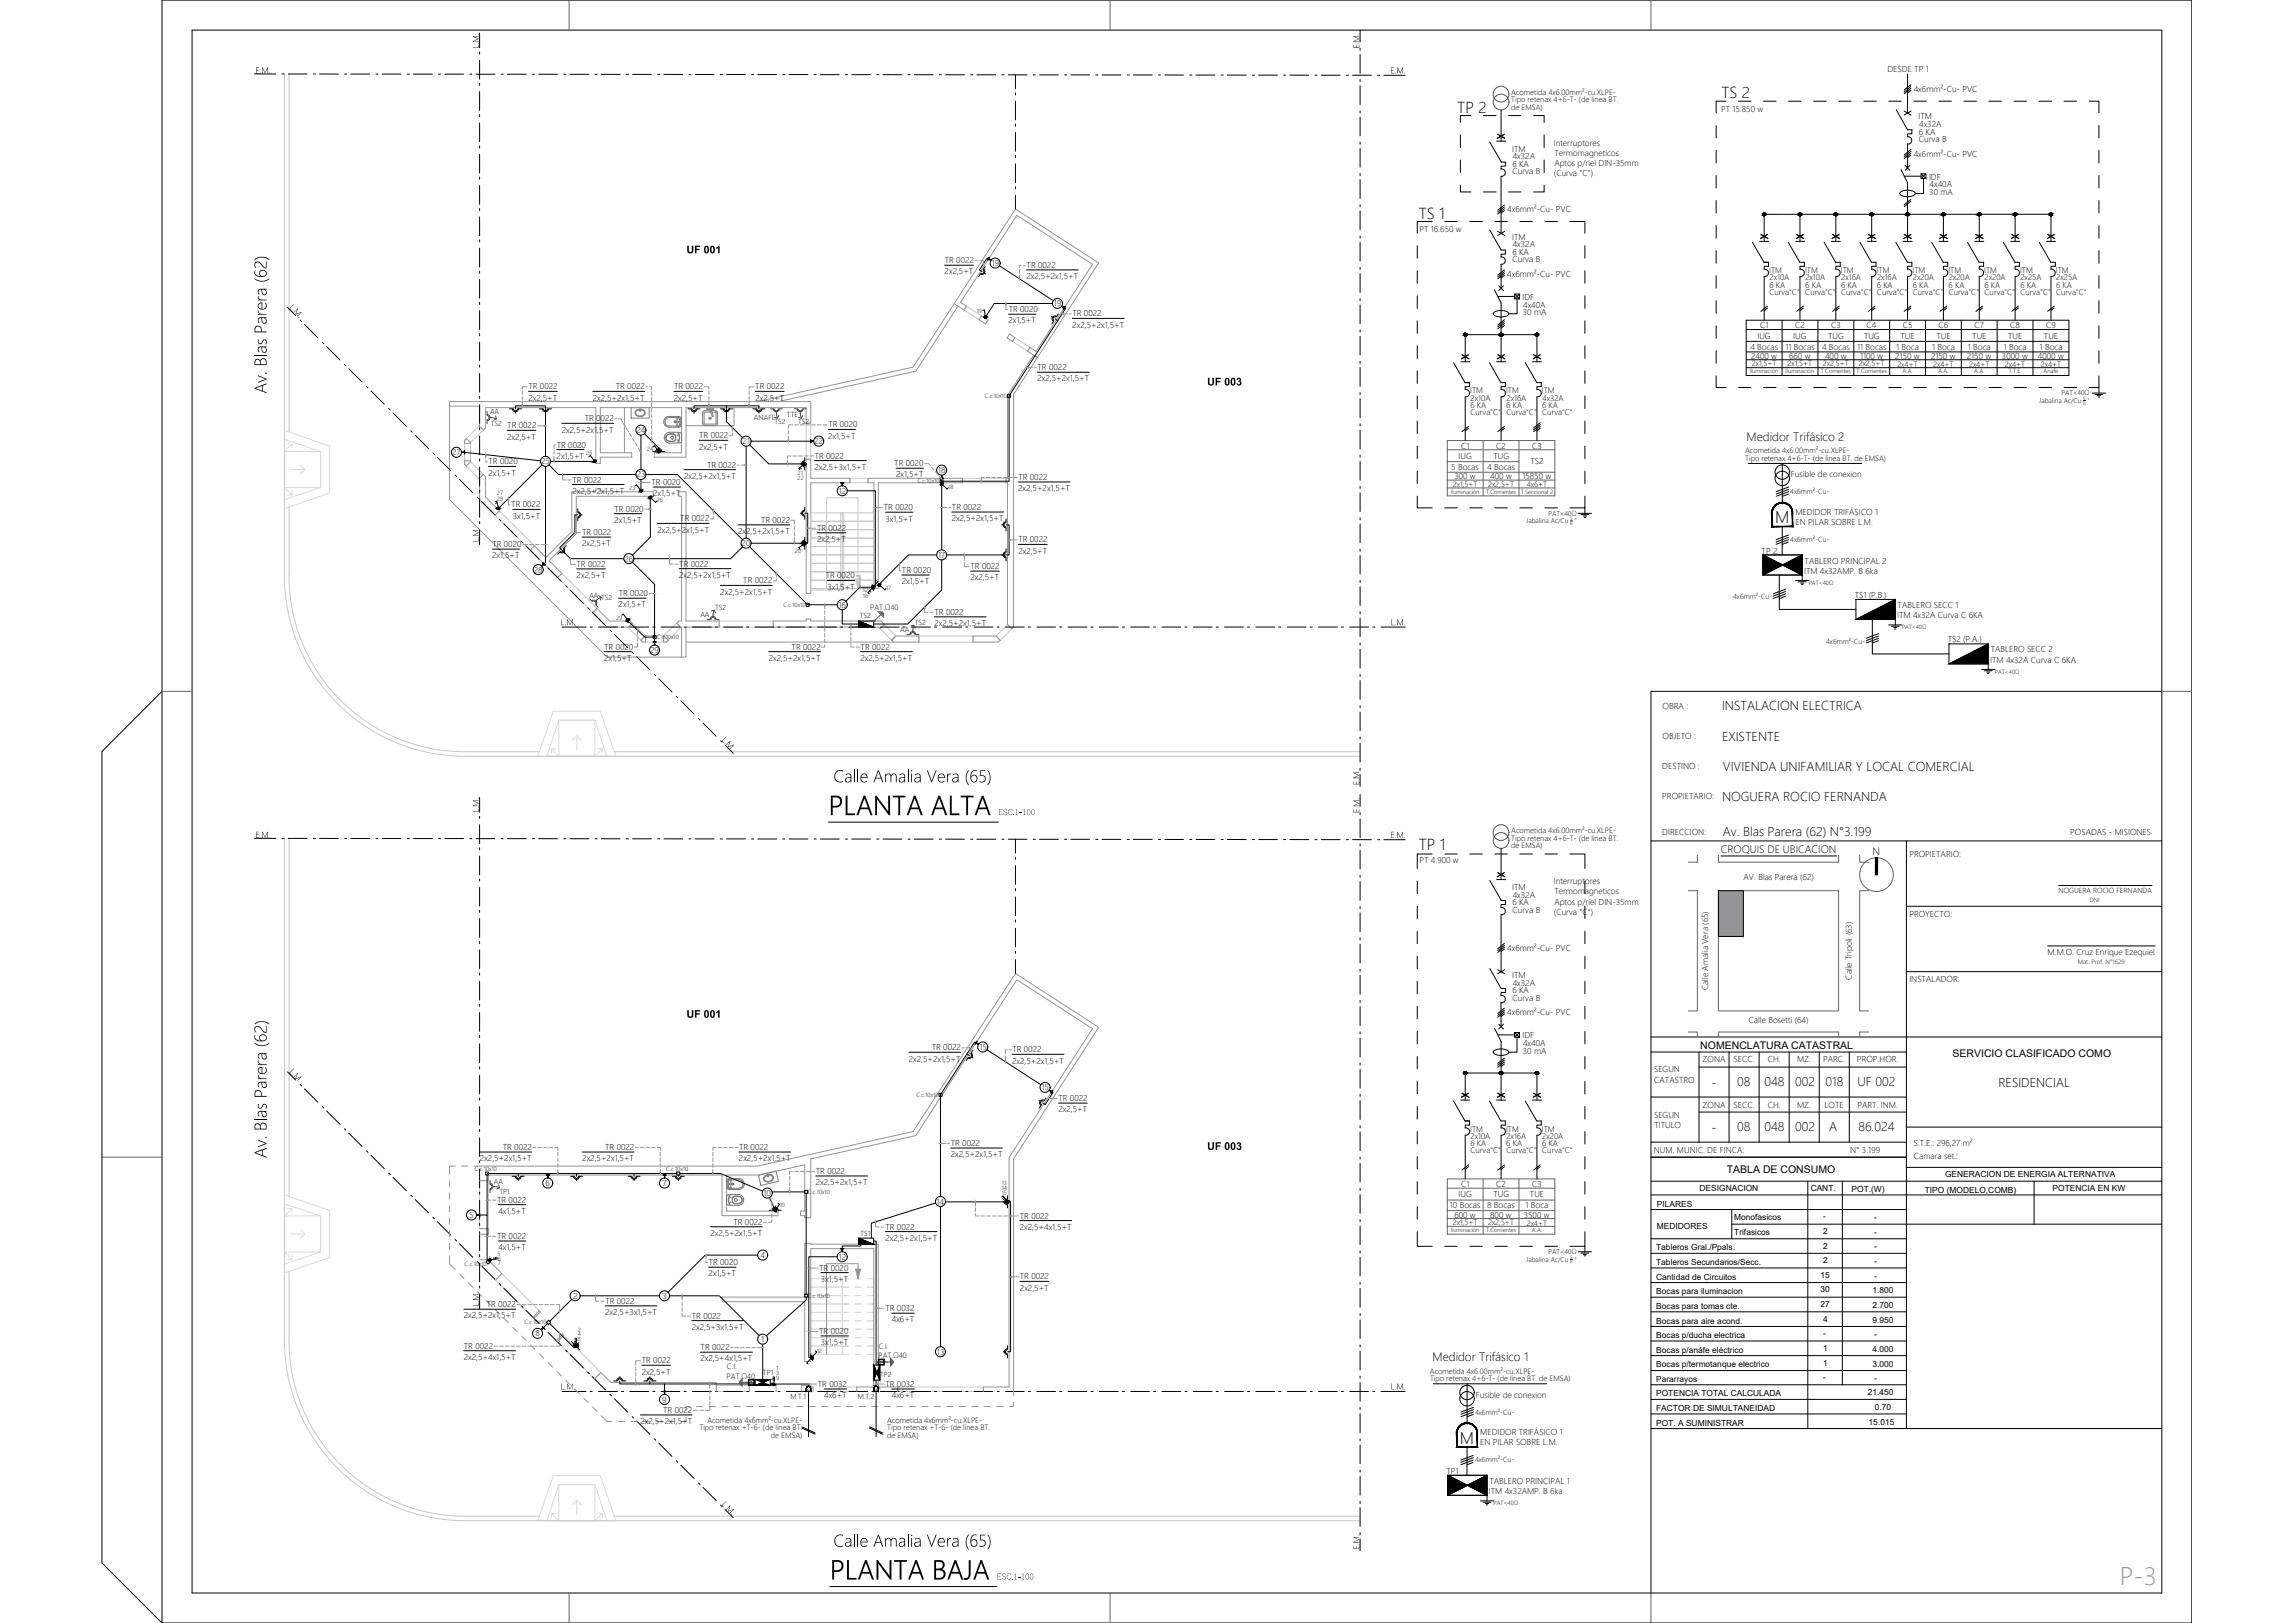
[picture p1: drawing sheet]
<svg xmlns="http://www.w3.org/2000/svg" width="1189mm" height="841mm" viewBox="0 0 1189 841" stroke-linecap="round" stroke-linejoin="round" font-family="sans-serif">
<defs><g id="words">
<g font-size="19.1">
<text x="429" y="422">PLANTA ALTA</text>
<text x="430" y="819">PLANTA BAJA</text>
</g>
<text font-size="13.2" fill="#939598" x="1099" y="821">P-3</text>
<g font-size="11.8">
<text x="138" y="204" transform="rotate(-90 138 204)">Av. Blas Parera (62)</text>
<text x="432" y="405">Calle Amalia Vera (65)</text>
<text x="138" y="600" transform="rotate(-90 138 600)">Av. Blas Parera (62)</text>
<text x="432" y="801">Calle Amalia Vera (65)</text>
</g>
<g font-size="8.8">
<text x="920" y="271">M</text>
<text x="757" y="748">M</text>
</g>
<g font-size="8.3">
<text x="892" y="51">TS 2</text>
<text x="755" y="59">TP 2</text>
<text x="735" y="113">TS 1</text>
<text x="735" y="440">TP 1</text>
</g>
<g font-size="6.7">
<text x="892" y="368">INSTALACION ELECTRICA</text>
<text x="892" y="384">EXISTENTE</text>
<text x="893" y="399">VIVIENDA UNIFAMILIAR Y LOCAL COMERCIAL</text>
<text x="892" y="415">NOGUERA ROCIO FERNANDA</text>
<text x="893" y="433">Av. Blas Parera (62) N°3.199</text>
<text x="887" y="563">-</text>
<text x="900" y="563">08</text>
<text x="914" y="563">048</text>
<text x="930" y="563">002</text>
<text x="946" y="563">018</text>
<text x="963" y="563">UF 002</text>
<text x="887" y="586">-</text>
<text x="900" y="586">08</text>
<text x="914" y="586">048</text>
<text x="930" y="586">002</text>
<text x="948" y="586">A</text>
<text x="963" y="586">86.024</text>
</g>
<text font-size="6.6" x="1036" y="563">RESIDENCIAL</text>
<g font-size="6.3">
<text x="905" y="229">Medidor Trifásico 2</text>
<text x="742" y="706">Medidor Trifásico 1</text>
</g>
<g font-size="6.1">
<text x="356" y="131">UF 001</text>
<text x="626" y="200">UF 003</text>
<text x="356" y="527">UF 001</text>
<text x="626" y="596">UF 003</text>
</g>
<g font-size="5.9">
<text x="248" y="25" transform="rotate(-90 248 25)">L.M.</text>
<text x="704" y="25" transform="rotate(-90 704 25)">E.M.</text>
<text x="132" y="38">E.M.</text>
<text x="721" y="38">E.M.</text>
<text x="150" y="160" transform="rotate(45 150 160)">L.M.</text>
<text x="248" y="281" transform="rotate(-90 248 281)">L.M.</text>
<text x="291" y="324">L.M.</text>
<text x="721" y="324">L.M.</text>
<text x="374" y="384" transform="rotate(45 374 384)">L.M.</text>
<text x="248" y="421" transform="rotate(-90 248 421)">L.M.</text>
<text x="704" y="421" transform="rotate(-90 704 421)">E.M. E.M.</text>
<text x="132" y="434">E.M.</text>
<text x="721" y="434">E.M.</text>
<text x="150" y="556" transform="rotate(45 150 556)">L.M.</text>
<text x="248" y="677" transform="rotate(-90 248 677)">L.M.</text>
<text x="291" y="720">L.M.</text>
<text x="721" y="720">L.M.</text>
<text x="374" y="780" transform="rotate(45 374 780)">L.M.</text>
<text x="704" y="803" transform="rotate(-90 704 803)">E.M.</text>
</g>
<g font-size="5.6">
<text x="892" y="442">CROQUIS DE UBICACION</text>
<text x="971" y="443">N</text>
</g>
<g font-size="5.4">
<text x="881" y="543">NOMENCLATURA CATASTRAL</text>
<text x="1012" y="548">SERVICIO CLASIFICADO COMO</text>
<text x="895" y="608">TABLA DE CONSUMO</text>
</g>
<g font-size="5.3">
<text x="517" y="422">ESC.1-100</text>
<text x="517" y="819">ESC.1-100</text>
</g>
<g font-size="4.4">
<text x="978" y="37">DESDE TP 1</text>
<text x="992" y="48">4x6mm²-Cu- PVC</text>
<text x="892" y="58">PT 15.850 w</text>
<text x="994" y="62">ITM</text>
<text x="995" y="66">4x32A</text>
<text x="994" y="70">6 KA</text>
<text x="805" y="76">Interruptores</text>
<text x="994" y="74">Curva B</text>
<text x="784" y="79">ITM</text>
<text x="784" y="83">4x32A</text>
<text x="806" y="81">Termomagneticos</text>
<text x="992" y="81">4x6mm²-Cu- PVC</text>
<text x="784" y="86">6 KA</text>
<text x="806" y="86">Aptos p/riel DIN-35mm</text>
<text x="784" y="90">Curva B</text>
<text x="805" y="91">(Curva &quot;C&quot;)</text>
<text x="1000" y="93">IDF</text>
<text x="1000" y="101">30 mA</text>
<text x="1000" y="97">4x40A</text>
<text x="781" y="110">4x6mm²-Cu- PVC</text>
<text x="736" y="120">PT 16.650 w</text>
<text x="784" y="124">ITM</text>
<text x="784" y="128">4x32A</text>
<text x="490" y="136">TR 0022</text>
<text x="784" y="132">6 KA</text>
<text x="784" y="136">Curva B</text>
<text x="490" y="142">2x2,5+T</text>
<text x="514" y="138">19</text>
<text x="532" y="139">TR 0022</text>
<text x="781" y="144">4x6mm²-Cu- PVC</text>
<text x="532" y="145">2x2,5+2x1,5+T</text>
<text x="789" y="155">IDF</text>
<text x="523" y="162">TR 0020</text>
<text x="546" y="159">19</text>
<text x="789" y="159">4x40A</text>
<text x="523" y="168">2x1,5+T</text>
<text x="556" y="164">TR 0022</text>
<text x="789" y="163">30 mA</text>
<text x="556" y="170">2x2,5+2x1,5+T</text>
<text x="912" y="170">C1</text>
<text x="930" y="170">C2</text>
<text x="949" y="170">C3</text>
<text x="967" y="170">C4</text>
<text x="986" y="170">C5</text>
<text x="1005" y="170">C6</text>
<text x="1023" y="170">C7</text>
<text x="1042" y="170">C8</text>
<text x="1060" y="170">C9</text>
<text x="911" y="175">IUG</text>
<text x="929" y="175">IUG</text>
<text x="947" y="175">TUG</text>
<text x="966" y="175">TUG</text>
<text x="985" y="175">TUE</text>
<text x="1004" y="175">TUE</text>
<text x="1022" y="175">TUE</text>
<text x="1041" y="175">TUE</text>
<text x="1059" y="175">TUE</text>
<text x="907" y="181">4 Bocas</text>
<text x="907" y="186">2400 w</text>
<text x="925" y="181">11 Bocas</text>
<text x="927" y="186">660 w</text>
<text x="944" y="181">4 Bocas</text>
<text x="946" y="186">400 w</text>
<text x="962" y="181">11 Bocas</text>
<text x="964" y="186">1100 w</text>
<text x="982" y="186">2150 w</text>
<text x="983" y="181">1 Boca</text>
<text x="1001" y="186">2150 w</text>
<text x="1001" y="181">1 Boca</text>
<text x="1019" y="186">2150 w</text>
<text x="1020" y="181">1 Boca</text>
<text x="1038" y="186">3000 w</text>
<text x="1038" y="181">1 Boca</text>
<text x="1056" y="186">4000 w</text>
<text x="1057" y="181">1 Boca</text>
<text x="538" y="192">TR 0022</text>
<text x="538" y="198">2x2,5+2x1,5+T</text>
<text x="274" y="202">TR 0022</text>
<text x="319" y="202">TR 0022</text>
<text x="349" y="202">TR 0022</text>
<text x="391" y="202">TR 0022</text>
<text x="274" y="208">2x2,5+T</text>
<text x="307" y="208">2x2,5+2x1,5+T</text>
<text x="349" y="208">2x2,5+T</text>
<text x="391" y="208">2x2,5+T</text>
<text x="303" y="218">TR 0022</text>
<text x="429" y="222">TR 0020</text>
<text x="263" y="228">2x2,5+T</text>
<text x="263" y="222">TR 0022</text>
<text x="291" y="224">2x2,5+2x1,5+T</text>
<text x="330" y="224">24</text>
<text x="362" y="227">TR 0022</text>
<text x="429" y="227">2x1,5+T</text>
<text x="289" y="232">TR 0020</text>
<text x="362" y="233">2x2,5+T</text>
<text x="385" y="230">21</text>
<text x="422" y="230">22</text>
<text x="757" y="232">C1</text>
<text x="775" y="232">C2</text>
<text x="794" y="232">C3</text>
<text x="234" y="236">27</text>
<text x="288" y="238">2x1,5+T</text>
<text x="422" y="238">TR 0022</text>
<text x="756" y="238">IUG</text>
<text x="774" y="238">TUG</text>
<text x="253" y="241">TR 0020</text>
<text x="280" y="241">25</text>
<text x="366" y="242">TR 0022</text>
<text x="422" y="243">2x2,5+3x1,5+T</text>
<text x="463" y="242">TR 0020</text>
<text x="486" y="245">18</text>
<text x="752" y="244">5 Bocas</text>
<text x="771" y="244">4 Bocas</text>
<text x="793" y="240">TS2</text>
<text x="253" y="247">2x1,5+T</text>
<text x="297" y="250">TR 0022</text>
<text x="330" y="247">23</text>
<text x="338" y="251">TR 0020</text>
<text x="355" y="248">2x2,5+2x1,5+T</text>
<text x="464" y="247">2x1,5+T</text>
<text x="528" y="249">TR 0022</text>
<text x="754" y="248">300 w</text>
<text x="772" y="248">400 w</text>
<text x="789" y="248">15850 w</text>
<text x="928" y="247">Fusible de conexion</text>
<text x="297" y="256">2x2,5+2x1,5+T</text>
<text x="339" y="257">2x1,5+T</text>
<text x="435" y="256">12</text>
<text x="528" y="255">2x2,5+2x1,5+T</text>
<text x="265" y="263">TR 0022</text>
<text x="266" y="269">3x1,5+T</text>
<text x="318" y="265">TR 0020</text>
<text x="458" y="264">TR 0020</text>
<text x="493" y="264">TR 0022</text>
<text x="931" y="267">MEDIDOR TRIFÁSICO 1</text>
<text x="318" y="271">2x1,5+T</text>
<text x="353" y="270">TR 0022</text>
<text x="394" y="271">TR 0022</text>
<text x="423" y="275">TR 0022</text>
<text x="459" y="270">3x1,5+T</text>
<text x="493" y="270">2x2,5+2x1,5+T</text>
<text x="931" y="272">EN PILAR SOBRE L.M.</text>
<text x="302" y="277">TR 0022</text>
<text x="341" y="276">2x2,5+2x1,5+T</text>
<text x="382" y="277">2x2,5+2x1,5+T</text>
<text x="423" y="281">2x2,5+T</text>
<text x="528" y="281">TR 0022</text>
<text x="255" y="284">TR 0020</text>
<text x="302" y="283">2x2,5+T</text>
<text x="384" y="283">20</text>
<text x="528" y="287">2x2,5+T</text>
<text x="913" y="287">TP 2</text>
<text x="255" y="289">2x1,5+T</text>
<text x="299" y="294">TR 0022</text>
<text x="324" y="291">26</text>
<text x="352" y="294">TR 0022</text>
<text x="486" y="289">17</text>
<text x="935" y="292">TABLERO PRINCIPAL 2</text>
<text x="277" y="297">28</text>
<text x="299" y="300">2x2,5+T</text>
<text x="352" y="299">2x2,5+2x1,5+T</text>
<text x="428" y="300">TR 0020</text>
<text x="467" y="297">TR 0020</text>
<text x="503" y="295">TR 0022</text>
<text x="935" y="297">ITM 4x32AMP. B 6ka</text>
<text x="385" y="302">TR 0022</text>
<text x="429" y="306">3x1,5+T</text>
<text x="467" y="303">2x1,5+T</text>
<text x="503" y="301">2x2,5+T</text>
<text x="321" y="309">TR 0020</text>
<text x="373" y="308">2x2,5+2x1,5+T</text>
<text x="961" y="310">TS1 (P.B.)</text>
<text x="321" y="315">2x1,5+T</text>
<text x="435" y="315">16</text>
<text x="983" y="315">TABLERO SECC 1</text>
<text x="484" y="319">TR 0022</text>
<text x="983" y="320">ITM 4x32A Curva C 6KA</text>
<text x="484" y="324">2x2,5+2x1,5+T</text>
<text x="1009" y="333">TS2 (P.A.)</text>
<text x="313" y="337">TR 0020</text>
<text x="337" y="338">29</text>
<text x="410" y="337">TR 0022</text>
<text x="446" y="337">TR 0022</text>
<text x="1032" y="338">TABLERO SECC 2</text>
<text x="313" y="342">2x1,5+T</text>
<text x="398" y="342">2x2,5+2x1,5+T</text>
<text x="446" y="342">2x2,5+2x1,5+T</text>
<text x="1031" y="343">ITM 4x32A Curva C 6KA</text>
<text x="862" y="367">OBRA :</text>
<text x="862" y="383">OBJETO :</text>
<text x="861" y="399">DESTINO :</text>
<text x="861" y="414">PROPIETARIO:</text>
<text x="861" y="433">DIRECCION:</text>
<text x="1073" y="433">POSADAS - MISIONES</text>
<text x="990" y="444">PROPIETARIO:</text>
<text x="736" y="447">PT 4.900 w</text>
<text x="904" y="456">AV. Blas Parera (62)</text>
<text x="784" y="461">ITM</text>
<text x="805" y="458">Interruptores</text>
<text x="784" y="465">4x32A</text>
<text x="806" y="463">Termomagneticos</text>
<text x="784" y="469">6 KA</text>
<text x="784" y="473">Curva B</text>
<text x="805" y="474">(Curva &quot;C&quot;)</text>
<text x="806" y="469">Aptos p/riel DIN-35mm</text>
<text x="990" y="475">PROYECTO:</text>
<text x="781" y="493">4x6mm²-Cu- PVC</text>
<text x="1061" y="495">M.M.O. Cruz Enrique Ezequiel</text>
<text x="784" y="507">ITM</text>
<text x="960" y="508" transform="rotate(-90 960 508)">Calle Tripoli (63)</text>
<text x="990" y="509">INSTALADOR:</text>
<text x="784" y="515">6 KA</text>
<text x="784" y="511">4x32A</text>
<text x="885" y="513" transform="rotate(-90 885 513)">Calle Amalia Vera (65)</text>
<text x="784" y="519">Curva B</text>
<text x="781" y="526">4x6mm²-Cu- PVC</text>
<text x="906" y="530">Calle Bosetti (64)</text>
<text x="789" y="538">IDF</text>
<text x="483" y="544">TR 0022</text>
<text x="508" y="544">15</text>
<text x="525" y="545">TR 0022</text>
<text x="789" y="542">4x40A</text>
<text x="471" y="550">2x2,5+2x1,5+T</text>
<text x="525" y="551">2x2,5+2x1,5+T</text>
<text x="789" y="546">30 mA</text>
<text x="882" y="551">ZONA</text>
<text x="898" y="551">SECC.</text>
<text x="916" y="551">CH.</text>
<text x="931" y="551">MZ.</text>
<text x="945" y="551">PARC.</text>
<text x="962" y="551">PROP.HOR.</text>
<text x="857" y="556">SEGUN</text>
<text x="857" y="561">CATASTRO</text>
<text x="540" y="565">15</text>
<text x="549" y="571">TR 0022</text>
<text x="882" y="574">ZONA</text>
<text x="898" y="574">SECC.</text>
<text x="916" y="574">CH.</text>
<text x="931" y="574">MZ.</text>
<text x="946" y="574">LOTE</text>
<text x="963" y="574">PART. INM.</text>
<text x="549" y="576">2x2,5+T</text>
<text x="857" y="579">SEGUN</text>
<text x="857" y="584">TITULO</text>
<text x="493" y="594">TR 0022</text>
<text x="992" y="594">S.T.E.: 296,27 m²</text>
<text x="261" y="596">TR 0022</text>
<text x="314" y="596">TR 0022</text>
<text x="383" y="596">TR 0022</text>
<text x="493" y="600">2x2,5+2x1,5+T</text>
<text x="857" y="597">NUM. MUNIC. DE FINCA:</text>
<text x="959" y="597">N° 3.199</text>
<text x="249" y="602">2x2,5+2x1,5+T</text>
<text x="302" y="602">2x2,5+2x1,5+T</text>
<text x="383" y="602">2x2,5+2x1,5+T</text>
<text x="992" y="601">Camara set.:</text>
<text x="423" y="608">TR 0022</text>
<text x="1008" y="610">GENERACION DE ENERGIA ALTERNATIVA</text>
<text x="283" y="615">6</text>
<text x="343" y="615">7</text>
<text x="423" y="614">2x2,5+2x1,5+T</text>
<text x="757" y="615">C1</text>
<text x="775" y="615">C2</text>
<text x="794" y="615">C3</text>
<text x="881" y="617">DESIGNACION</text>
<text x="938" y="617">CANT.</text>
<text x="960" y="617">POT.(W)</text>
<text x="998" y="618">TIPO (MODELO,COMB)</text>
<text x="1064" y="617">POTENCIA EN KW</text>
<text x="258" y="623">TR 0022</text>
<text x="396" y="620">10</text>
<text x="756" y="620">IUG</text>
<text x="774" y="620">TUG</text>
<text x="793" y="620">TUE</text>
<text x="258" y="629">4x1,5+T</text>
<text x="485" y="624">14</text>
<text x="751" y="626">10 Bocas</text>
<text x="771" y="626">8 Bocas</text>
<text x="791" y="626">1 Boca</text>
<text x="859" y="625">PILARES</text>
<text x="243" y="631">5</text>
<text x="380" y="635">TR 0022</text>
<text x="529" y="631">TR 0022</text>
<text x="754" y="631">600 w</text>
<text x="772" y="631">800 w</text>
<text x="790" y="631">3500 w</text>
<text x="899" y="632">Monofasicos</text>
<text x="945" y="632">-</text>
<text x="971" y="632">-</text>
<text x="368" y="640">2x2,5+2x1,5+T</text>
<text x="459" y="637">TR 0022</text>
<text x="529" y="637">2x2,5+4x1,5+T</text>
<text x="859" y="637">MEDIDORES</text>
<text x="899" y="640">Trifasicos</text>
<text x="945" y="639">2</text>
<text x="971" y="640">-</text>
<text x="258" y="642">TR 0022</text>
<text x="258" y="648">4x1,5+T</text>
<text x="459" y="643">2x2,5+2x1,5+T</text>
<text x="858" y="648">Tableros Gral./Ppals.</text>
<text x="945" y="647">2</text>
<text x="971" y="647">-</text>
<text x="394" y="652">4</text>
<text x="435" y="653">12</text>
<text x="367" y="656">TR 0020</text>
<text x="425" y="658">TR 0020</text>
<text x="858" y="656">Tableros Secundarios/Secc.</text>
<text x="945" y="655">2</text>
<text x="971" y="655">-</text>
<text x="367" y="661">2x1,5+T</text>
<text x="425" y="664">3x1,5+T</text>
<text x="529" y="663">TR 0022</text>
<text x="858" y="663">Cantidad de Circuitos</text>
<text x="943" y="662">15</text>
<text x="971" y="663">-</text>
<text x="529" y="669">2x2,5+T</text>
<text x="858" y="671">Bocas para iluminacion</text>
<text x="943" y="670">30</text>
<text x="970" y="670">1.800</text>
<text x="252" y="677">TR 0022</text>
<text x="297" y="673">2</text>
<text x="314" y="676">TR 0022</text>
<text x="343" y="673">3</text>
<text x="943" y="677">27</text>
<text x="970" y="678">2.700</text>
<text x="240" y="683">2x2,5+2x1,5+T</text>
<text x="314" y="681">2x2,5+3x1,5+T</text>
<text x="359" y="683">TR 0022</text>
<text x="459" y="679">TR 0032</text>
<text x="858" y="678">Bocas para tomas cte.</text>
<text x="358" y="689">2x2,5+3x1,5+T</text>
<text x="462" y="685">4x6+T</text>
<text x="858" y="686">Bocas para aire acond.</text>
<text x="945" y="685">4</text>
<text x="970" y="685">9.950</text>
<text x="277" y="693">8</text>
<text x="394" y="695">1</text>
<text x="425" y="691">TR 0020</text>
<text x="858" y="693">Bocas p/ducha electrica</text>
<text x="945" y="692">-</text>
<text x="971" y="693">-</text>
<text x="240" y="699">TR 0022</text>
<text x="363" y="700">TR 0022</text>
<text x="425" y="697">3x1,5+T</text>
<text x="858" y="701">Bocas p/anáfe eléctrico</text>
<text x="945" y="700">1</text>
<text x="970" y="700">4.000</text>
<text x="240" y="705">2x2,5+4x1,5+T</text>
<text x="333" y="706">TR 0022</text>
<text x="363" y="705">2x2,5+4x1,5+T</text>
<text x="486" y="702">13</text>
<text x="945" y="708">1</text>
<text x="333" y="712">2x2,5+T</text>
<text x="858" y="709">Bocas p/termotanque electrico</text>
<text x="970" y="708">3.000</text>
<text x="424" y="719">TR 0032</text>
<text x="459" y="719">TR 0032</text>
<text x="858" y="716">Pararrayos</text>
<text x="945" y="715">-</text>
<text x="971" y="716">-</text>
<text x="427" y="725">4x6+T</text>
<text x="462" y="725">4x6+T</text>
<text x="765" y="724">Fusible de conexion</text>
<text x="858" y="724">POTENCIA TOTAL CALCULADA</text>
<text x="968" y="723">21.450</text>
<text x="343" y="727">9</text>
<text x="858" y="731">FACTOR DE SIMULTANEIDAD</text>
<text x="972" y="731">0.70</text>
<text x="332" y="738">2x2,5+2x1,5+T</text>
<text x="344" y="732">TR 0022</text>
<text x="767" y="744">MEDIDOR TRIFÁSICO 1</text>
<text x="858" y="739">POT. A SUMINISTRAR</text>
<text x="968" y="738">15.015</text>
<text x="767" y="749">EN PILAR SOBRE L.M.</text>
<text x="750" y="764">TP1</text>
<text x="772" y="769">TABLERO PRINCIPAL 1</text>
<text x="772" y="774">ITM 4x32AMP. B 6ka</text>
</g>
<g font-size="4.2">
<text x="917" y="142">ITM</text>
<text x="935" y="142">ITM</text>
<text x="954" y="142">ITM</text>
<text x="973" y="142">ITM</text>
<text x="991" y="142">ITM</text>
<text x="1010" y="142">ITM</text>
<text x="1028" y="142">ITM</text>
<text x="1047" y="142">ITM</text>
<text x="1066" y="142">ITM</text>
<text x="917" y="149">6 KA</text>
<text x="917" y="145">2x10A</text>
<text x="936" y="149">6 KA</text>
<text x="936" y="145">2x10A</text>
<text x="954" y="149">6 KA</text>
<text x="954" y="145">2x16A</text>
<text x="973" y="149">6 KA</text>
<text x="973" y="145">2x16A</text>
<text x="991" y="149">6 KA</text>
<text x="991" y="145">2x20A</text>
<text x="1010" y="149">6 KA</text>
<text x="1010" y="145">2x20A</text>
<text x="1028" y="149">6 KA</text>
<text x="1029" y="145">2x20A</text>
<text x="1047" y="149">6 KA</text>
<text x="1047" y="145">2x25A</text>
<text x="1066" y="149">6 KA</text>
<text x="1066" y="145">2x25A</text>
<text x="917" y="153">Curva&quot;C&quot;</text>
<text x="936" y="153">Curva&quot;C&quot;</text>
<text x="954" y="153">Curva&quot;C&quot;</text>
<text x="973" y="153">Curva&quot;C&quot;</text>
<text x="991" y="153">Curva&quot;C&quot;</text>
<text x="1010" y="153">Curva&quot;C&quot;</text>
<text x="1029" y="153">Curva&quot;C&quot;</text>
<text x="1047" y="153">Curva&quot;C&quot;</text>
<text x="1066" y="153">Curva&quot;C&quot;</text>
<text x="762" y="204">ITM</text>
<text x="781" y="204">ITM</text>
<text x="799" y="204">ITM</text>
<text x="762" y="208">2x10A</text>
<text x="781" y="208">2x16A</text>
<text x="799" y="208">4x32A</text>
<text x="762" y="211">6 KA</text>
<text x="762" y="215">Curva&quot;C&quot;</text>
<text x="781" y="211">6 KA</text>
<text x="781" y="215">Curva&quot;C&quot;</text>
<text x="799" y="211">6 KA</text>
<text x="799" y="215">Curva&quot;C&quot;</text>
<text x="762" y="586">ITM</text>
<text x="781" y="586">ITM</text>
<text x="799" y="586">ITM</text>
<text x="762" y="594">6 KA</text>
<text x="762" y="590">2x10A</text>
<text x="781" y="594">6 KA</text>
<text x="781" y="590">2x16A</text>
<text x="799" y="594">6 KA</text>
<text x="799" y="590">2x20A</text>
<text x="762" y="598">Curva&quot;C&quot;</text>
<text x="781" y="598">Curva&quot;C&quot;</text>
<text x="799" y="598">Curva&quot;C&quot;</text>
</g>
<g font-size="4">
<text x="783" y="49">Acometida 4x6.00mm²-cu.XLPE-</text>
<text x="783" y="53">Tipo retenax 4+6-T- (de linea BT.</text>
<text x="783" y="57">de EMSA)</text>
<text x="908" y="190">2x1,5+T</text>
<text x="926" y="190">2x1,5+T</text>
<text x="945" y="190">2x2,5+T</text>
<text x="963" y="190">2x2,5+T</text>
<text x="983" y="190">2x4+T</text>
<text x="1002" y="190">2x4+T</text>
<text x="1020" y="190">2x4+T</text>
<text x="1039" y="190">2x4+T</text>
<text x="1058" y="190">2x4+T</text>
<text x="904" y="235">Acometida 4x6.00mm²-cu.XLPE-</text>
<text x="904" y="239">Tipo retenax 4+6-T- (de linea BT. de EMSA)</text>
<text x="753" y="252">2x1,5+T</text>
<text x="771" y="252">2x2,5+T</text>
<text x="791" y="252">4x6+T</text>
<text x="451" y="316">PAT.Ω40</text>
<text x="783" y="432">Acometida 4x6.00mm²-cu.XLPE-</text>
<text x="783" y="436">Tipo retenax 4+6-T- (de linea BT.</text>
<text x="783" y="440">de EMSA)</text>
<text x="753" y="635">2x1,5+T</text>
<text x="771" y="635">2x2,5+T</text>
<text x="791" y="635">2x4+T</text>
<text x="455" y="699">C.I.</text>
<text x="455" y="704">PAT.Ω40</text>
<text x="377" y="710">C.I.</text>
<text x="741" y="712">Acometida 4x6.00mm²-cu.XLPE-</text>
<text x="377" y="714">PAT.Ω40</text>
<text x="741" y="716">Tipo retenax 4+6-T- (de linea BT. de EMSA)</text>
<text x="367" y="737">Acometida 4x6mm²-cu.XLPE-</text>
<text x="460" y="737">Acometida 4x6mm²-cu.XLPE-</text>
<text x="362" y="741">Tipo retenax +T-6- (de linea BT.</text>
<text x="460" y="741">Tipo retenax +T-6- (de linea BT.</text>
<text x="400" y="745">de EMSA)</text>
<text x="460" y="745">de EMSA)</text>
</g>
<g font-size="3.8">
<text x="254" y="214">AA</text>
<text x="254" y="221">TS2</text>
<text x="391" y="218">ANAFE</text>
<text x="401" y="220">TS2</text>
<text x="408" y="216">TTE</text>
<text x="414" y="220">TS2</text>
<text x="928" y="256">4x6mm²-Cu-</text>
<text x="928" y="281">4x6mm²-Cu-</text>
<text x="305" y="310">AA</text>
<text x="312" y="311">TS2</text>
<text x="898" y="311">4x6mm²-Cu-</text>
<text x="371" y="316">TS2</text>
<text x="363" y="320">AA</text>
<text x="446" y="320">TS2</text>
<text x="467" y="327">AA</text>
<text x="474" y="324">TS2</text>
<text x="946" y="334">4x6mm²-Cu-</text>
<text x="1067" y="463">NOGUERA ROCIO FERNANDA</text>
<text x="256" y="614">AA</text>
<text x="259" y="618">TP1</text>
<text x="446" y="640">TS1</text>
<text x="395" y="713">TP1</text>
<text x="456" y="714">TP2</text>
<text x="410" y="725">M.T.1</text>
<text x="445" y="725">M.T.2</text>
<text x="764" y="733">4x6mm²-Cu-</text>
<text x="764" y="758">4x6mm²-Cu-</text>
</g>
<g font-size="3.6">
<text x="1057" y="209">Jabalina Ac/Cu</text>
<text x="1068" y="205">PAT&lt;40Ω</text>
<text x="1082" y="209">&quot;</text>
<text x="802" y="267">PAT&lt;40Ω</text>
<text x="791" y="271">Jabalina Ac/Cu</text>
<text x="816" y="271">&quot;</text>
<text x="791" y="654">Jabalina Ac/Cu</text>
<text x="802" y="650">PAT&lt;40Ω</text>
<text x="816" y="654">&quot;</text>
</g>
<text font-size="3.3" x="1077" y="500">Mat. Prof. N°1629</text>
<g font-size="3.1">
<text x="506" y="162">19</text>
<text x="907" y="193">Iluminación</text>
<text x="925" y="193">Iluminación</text>
<text x="944" y="193">T.Corrientes</text>
<text x="962" y="193">T.Corrientes</text>
<text x="986" y="193">A.A.</text>
<text x="1005" y="193">A.A.</text>
<text x="1023" y="193">A.A.</text>
<text x="1041" y="193">T.T.E.</text>
<text x="1059" y="194">Anafe</text>
<text x="510" y="206">C.c.10x10</text>
<text x="335" y="234">24</text>
<text x="304" y="236">25</text>
<text x="413" y="246">21</text>
<text x="413" y="249">22</text>
<text x="475" y="251">C.c.10x10</text>
<text x="258" y="257">27</text>
<text x="326" y="254">23</text>
<text x="492" y="253">18</text>
<text x="752" y="256">Iluminación</text>
<text x="770" y="256">T.Corrientes</text>
<text x="788" y="256">T.Seccional 2</text>
<text x="258" y="260">28</text>
<text x="340" y="260">26</text>
<text x="412" y="287">20</text>
<text x="459" y="306">17</text>
<text x="937" y="303">PAT&lt;40Ω</text>
<text x="447" y="307">12</text>
<text x="447" y="310">16</text>
<text x="406" y="315">C.c.10x10</text>
<text x="319" y="321">29</text>
<text x="986" y="326">PAT&lt;40Ω</text>
<text x="340" y="331">C.c.10x10</text>
<text x="1034" y="349">PAT&lt;40Ω</text>
<text x="1083" y="467">DNI:</text>
<text x="475" y="568">C.c.10x10</text>
<text x="246" y="607">C.c.10x10</text>
<text x="345" y="607">C.c.10x10</text>
<text x="519" y="617">14</text>
<text x="519" y="614">13</text>
<text x="419" y="619">C.c.10x10</text>
<text x="519" y="619">15</text>
<text x="404" y="625">10</text>
<text x="752" y="638">Iluminación</text>
<text x="770" y="638">T.Corrientes</text>
<text x="794" y="638">A.A.</text>
<text x="258" y="651">5</text>
<text x="258" y="653">6</text>
<text x="241" y="656">C.c.10x10</text>
<text x="258" y="656">7</text>
<text x="419" y="672">C.c.10x10</text>
<text x="272" y="686">C.c.10x10</text>
<text x="299" y="695">8</text>
<text x="299" y="690">2</text>
<text x="299" y="693">4</text>
<text x="423" y="701">12</text>
<text x="402" y="713">3</text>
<text x="402" y="710">1</text>
<text x="402" y="715">9</text>
<text x="774" y="780">PAT&lt;40Ω</text>
</g>
<g font-size="2.5">
<text x="1080" y="207">5</text>
<text x="1080" y="210">8</text>
<text x="814" y="270">5</text>
<text x="814" y="272">8</text>
<text x="814" y="652">5</text>
<text x="814" y="655">8</text>
</g>
<g font-size="1.9">
<text x="418" y="721">M</text>
<text x="453" y="721">M</text>
</g>
</g></defs>
<!-- layer: 0 -->
<g fill="none" stroke="#636466" stroke-width=".52">
<path d="M295 0v16M575 0v16M856 0v16M750 228h56v29h-56zM750 233h56M750 239h37M769 228v29M787 228v29M750 245h56M750 249h56M750 253h56M84 358h16"/>
<path d="M1120 358h16M880 443v4h-5M891 443v4h62v-4M964 443v4h4M875 462h5v62h-5M891 462h62v62h-62zM968 462h-4v62h4M875 535h5v2M891 537v-2h62v2M968 535h-4v2M53 600h31M750 611h56v29h-56z"/>
<path d="M750 616h56M769 611v29M787 611v29M750 622h56M750 627h56M750 631h56M750 635h56M295 825v16M575 825v16M856 825v16"/>
<circle cx="972" cy="453" r="9"/>
</g>
<g fill="none" stroke="#000" stroke-width=".52">
<path d="M84 0h1052v841h-1052zM100 16h1020v809h-1020zM989 38v21M762 60h-5v3M769 60h6M778 57v16M782 60h6M795 60h5v3M895 52h-6v6M901 52h6M914 52h6M927 52h6"/>
<path d="M940 52h6M953 52h6M966 52h6M979 52h6M992 52h6M1005 52h6M1018 52h6M1031 52h6M1044 52h6M1057 52h6M1070 52h6M1083 52h5v6"/>
<path d="M757 70v6M800 70v6M889 65v6M889 78v6M989 67h2M1088 65v6M1088 78v6M757 96v3h5M757 83v6M769 99h6M778 91v30M782 99h6"/>
<path d="M800 96v3h-5M800 83v6M889 91v6M989 95v7M1088 91v6M742 115h-8v6M749 115h6M762 115h6M775 115h6M788 115h6M801 115h6M814 115h7v6"/>
<path d="M889 104v6M889 117v6M1063 111h-149M1088 104v6M1088 117v6M490 137h14M509 140a1.1 1.1 0 0 1 1 1 1.1 1.1 0 0 1-2 1M511 138l-1 1a1.5 1.5 0 0 1 0 3 1.5 1.5 0 0 1-2 0l-1 1M512 134l-4 6 1 1M518 138l28 18M532 140h27M734 127v7"/>
<path d="M778 130h2M821 127v7M889 130v6M917 136v2M935 136v2M954 136v2M972 136v2M991 136v2M1009 136v2M1028 136v2M1047 136v2M1065 136v2"/>
<path d="M1088 130v6M510 142h1M545 157h-30l-5 8M550 159l2 1-29 45v44h-35M734 140v7M734 153v7M778 157v7M821 140v7M821 153v7M889 143v6M889 156v6M914 143v23"/>
<path d="M933 143v23M951 143v23M970 143v23M989 143v23M1007 143v23M1026 143v23M1044 143v23M1063 143v23M1088 143v6M1088 156v6M523 163h14M545 164h.1"/>
<path d="M547 165l1 1M547 164a1.1 1.1 0 0 0-1 1 1.1 1.1 0 0 0 0 1M548 163v1a1.5 1.5 0 0 0-3 0 1.6 1.6 0 0 0 1 3l-1 1M556 165h27M734 166v7M734 179v7M821 166v7M821 179v7M889 169v6M905 166h167v29h-167zM905 171h167M905 177h167"/>
<path d="M924 166v29M942 166v29M961 166v29M979 166v29M998 166v29M1016 166v29M1035 166v29M1054 166v29M1088 169v6M538 193h26M734 192v7M762 198v2"/>
<path d="M780 198v2M799 198v2M821 192v7M889 195v6h6M889 182v6M905 182h167M905 186h167M905 191h167M1088 195v6h-5M1088 182v6M266 212a1.1 1.1 0 0 0 1 1 1.1 1.1 0 0 0 1-1M267 212v-2h16v26"/>
<path d="M267 213v1M269 212a1.5 1.5 0 0 1-2 1 1.5 1.5 0 0 1-1-1h-2M269 212h1M274 203h15M280 212h1a1.5 1.5 0 0 0 2 1 1.5 1.5 0 0 0 1-1h2M282 212a1.1 1.1 0 0 0 1 1 1.1 1.1 0 0 0 1-1M283 213v1M291 219h27M307 203h27M349 203h15M357 212h1a1.5 1.5 0 0 0 2 1 1.5 1.5 0 0 0 1-1h2M359 212a1.1 1.1 0 0 0 1 1 1.1 1.1 0 0 0 1-1"/>
<path d="M360 212v-2h33v2M360 213v1M373 212h2a1.5 1.5 0 0 0 1 1 1.5 1.5 0 0 0 2-1h2M375 212a1.1 1.1 0 0 0 1 1 1.1 1.1 0 0 0 2-1M376 210v8l9 9M376 213v1M390 212h2a1.5 1.5 0 0 0 1 1 1.5 1.5 0 0 0 2-1h1M391 203h15M392 212a1.1 1.1 0 0 0 1 1 1.1 1.1 0 0 0 1-1M393 213v1M522 204h2v2h-2zM734 205v7"/>
<path d="M734 218v7M821 205v7M821 218v7M901 201h6M914 201h6M927 201h6M940 201h6M953 201h6M966 201h6M979 201h6M992 201h6M1005 201h6"/>
<path d="M1018 201h6M1031 201h6M1044 201h6M1057 201h6M1070 201h6M1084 204h7M1086 204h4M1087 205h2M1087 206h1M1088 201v3M241 234l39 5M263 223h15"/>
<path d="M285 239h24M288 233h15M332 226v17M334 225l7 7v3M338 234h2a1.5 1.5 0 0 1 1-2 1.5 1.5 0 0 1 2 2h2M340 234a1.1 1.1 0 0 1 1-1 1.1 1.1 0 0 1 1 1M341 232h.1M362 228h15M387 231v48M389 230l9 10h20M389 229h33M417 239a1.1 1.1 0 0 0-1 1 1.1 1.1 0 0 0 1 1"/>
<path d="M417 237v2a1.5 1.5 0 0 0-2 1 1.5 1.5 0 0 0 2 2v2M422 239h27M429 223h14M734 231v7M821 231v7M253 242h14M281 241l-23 23M283 242v49l-1 1M285 241l5 5h40M297 251h26M332 248v7M335 246h16l34 34"/>
<path d="M337 257v21l-9 10M339 252h14M355 243h26M415 242v1M415 240h.1M439 254h15v50h-1M464 243h15M487 249h2v1h-2zM488 248v37M528 250h27M734 257v6h8M734 244v7"/>
<path d="M821 257v6h-7M821 244v7M927 254l-6 2M927 252l-6 3M258 261h-1M266 264h14M299 266a1.1 1.1 0 0 1 1 1 1.1 1.1 0 0 1-1 1M299 267h-1v9l-8 8 6 6h27M299 264v1a1.5 1.5 0 0 1 2 2 1.5 1.5 0 0 1-2 1v2M301 267h1M302 278h15M318 266h15"/>
<path d="M341 271h27M382 272h27M415 266h.1M417 265a1.1 1.1 0 0 0-1 1 1.1 1.1 0 0 0 1 1M417 278v2a1.5 1.5 0 0 0-2 1 1.5 1.5 0 0 0 2 2v2M417 263v1a1.5 1.5 0 0 0-2 2 1.5 1.5 0 0 0 2 1v2M417 266h2v16h-30M423 276h15M459 265h14M493 265h27M519 272h1M521 271a1.1 1.1 0 0 0-1 1 1.1 1.1 0 0 0 1 1"/>
<path d="M521 269v1a1.5 1.5 0 0 0-1 2 1.5 1.5 0 0 0 1 2v1M521 272h2v16h-32M749 263h6M762 263h6M775 263h6M788 263h6M801 263h6M818 266h7M819 267h4M821 267h1M821 268h1M821 263v3"/>
<path d="M927 278l-7 3M927 277l-7 3M255 285h14M290 286l-1 1M292 284a1.1 1.1 0 0 1 0 2 1.1 1.1 0 0 1-2 0M292 286l1 1M293 283l-1 1a1.5 1.5 0 0 1 0 2 1.5 1.5 0 0 1-2 0M299 295h15M328 291l11 12v30M352 295h27M385 283l-6 7h-50M389 283l30 30h15"/>
<path d="M417 280a1.1 1.1 0 0 0-1 1 1.1 1.1 0 0 0 1 2M467 298h15M485 288h-14l-16 15M488 290v16l-18 17h-17M503 296h15M519 288h1M521 286a1.1 1.1 0 0 0-1 2 1.1 1.1 0 0 0 1 1M521 284v2a1.5 1.5 0 0 0-1 2 1.5 1.5 0 0 0 1 1M521 289v2M528 282h15M922 298v18h40M934 298v3"/>
<path d="M321 310h14M373 303h27M418 313h1v1h-1zM429 301h14M437 316v7h12M451 306v1M452 304h-6l-8 8M484 320h27M925 307l-6 2M925 305l-6 3M931 301h6M932 301h4"/>
<path d="M933 302h2M934 303h.1M982 311l-20 10M313 338h14M325 322v1h1l8 7h5M338 329h2v2h-2zM398 338h27M445 322h8v3h-8zM445 322l8 3M446 338h27M970 321v18h40M974 330l-7 2"/>
<path d="M974 328l-7 3M979 324h7M980 325h4M981 325h2M982 326h1M982 321v3M1030 334l-20 10M1027 347h7M1028 348h4M1030 348h1M1030 349h1M1030 344v3"/>
<path d="M1120 358h-264v467M778 440v16M734 457v6M742 443h-8v7M749 443h6M762 443h6M775 443h6M788 443h6M801 443h6M814 443h7v7M821 457v6M892 444h60"/>
<path d="M972 445v8h1v-8M1067 459h48M734 470v6M778 474v30M821 470v6M891 462h12v23h-12zM734 483v6M734 495v7M821 483v6M821 495v7M1061 490h56M734 508v7"/>
<path d="M778 512h2M821 508v7M734 521v7M734 534v7M778 540v7M821 521v7M821 534v7M856 537h132M471 545h27M501 546l1 1M503 546a1.1 1.1 0 0 1 0 2 1.1 1.1 0 0 1-1 0M504 548h.1"/>
<path d="M504 544l-1 2a1.5 1.5 0 0 1 1 2 1.5 1.5 0 0 1-2 0l-1 2M506 540h-1l-18 27v53M512 544l27 18M525 546h26M734 547v7M821 547v7M856 545h132M881 553h107M881 545v47M896 545v47M912 545v47M927 545v47"/>
<path d="M943 545v47M958 545v47M487 567h1v1h-1zM538 570l1 1M540 573l-1 1M541 571a1.1 1.1 0 0 0-2 0 1.1 1.1 0 0 0 1 1M542 569l-1 1a1.5 1.5 0 0 0-2 1 1.5 1.5 0 0 0 0 2M544 565l2 1-4 6h-2M549 572h14M734 560v7M734 573v7M821 560v7"/>
<path d="M821 573v7M856 568h132M881 576h107M249 597h27M302 597h27M383 597h27M493 595h26M734 586v7M734 599v7M762 581v2M780 581v2M799 581v2"/>
<path d="M821 586v7M821 599v7M856 600h132M856 592h132M252 607h1v2h-1zM265 610h2a1.5 1.5 0 0 0 2 1 1.5 1.5 0 0 0 1-1h2M267 610a1.1 1.1 0 0 0 2 1 1.1 1.1 0 0 0 1-1M269 608h-17v22M269 611v1M284 608h-15v2M296 610h1a1.5 1.5 0 0 0 2 1 1.5 1.5 0 0 0 1-1h2M298 610a1.1 1.1 0 0 0 1 1 1.1 1.1 0 0 0 1-1"/>
<path d="M299 608v2M299 611v1M326 610h1a1.5 1.5 0 0 0 2 1 1.5 1.5 0 0 0 1-1h2M328 610a1.1 1.1 0 0 0 1 1 1.1 1.1 0 0 0 1-1M329 608v2M329 611v1M344 608v1M348 610h2a1.5 1.5 0 0 0 2 1 1.5 1.5 0 0 0 1-1h2M350 610a1.1 1.1 0 0 0 2 1 1.1 1.1 0 0 0 1-1M351 607h1v2h-1zM351 608h-67v1M352 609v1"/>
<path d="M352 611v1M352 608h21l22 9M400 618h17M417 617h2v1h-2zM418 618v53M423 609h27M522 620v1a1.5 1.5 0 0 0-1 2 1.5 1.5 0 0 0 1 1v2M734 612v7M821 612v7M856 612h132M856 619h132M937 612v128"/>
<path d="M955 612v106M249 630h3v23M258 624h15M368 636h27M399 621l3 7M401 627a1.1 1.1 0 0 1 1-1 1.1 1.1 0 0 1 1 1M402 625v1M403 627a1.5 1.5 0 0 0-1-1 1.5 1.5 0 0 0-2 1h-1M403 627h2M459 638h27M485 623l-33 11v8M487 625v73"/>
<path d="M490 623h31M520 620v1M521 621l-1 1M522 622a1.1 1.1 0 0 0-1 1 1.1 1.1 0 0 0 1 1M522 623h2v77h-2M529 632h26M734 638v8h8M734 625v7M821 638v8h-7M821 625v7M856 627h132M897 634h91"/>
<path d="M897 627v15M253 653l1 1-1 1-1-1zM254 653h.1M256 652v1M257 652h.1M258 643h15M367 657h14M393 650h-28l-19 20M425 659h15M434 651h-15v52h1M445 642h8v3h-8zM445 642l8 3"/>
<path d="M446 645v1h-9v1M453 643h1v64M749 646h6M762 646h6M775 646h6M788 646h6M801 646h6M818 649h7M819 649h4M821 650h1M821 651h1M821 646v3"/>
<path d="M856 642h132M856 649h132M856 657h132M240 678h27M296 673l-11 12M301 671h41M314 677h27M347 671h26l20 21M417 671h2v1h-2zM418 672v2l-21 18M529 664h14M856 665h132"/>
<path d="M856 680h132M856 672h132M240 700h27M284 686l-2 2M284 684l1 1-1 1-1-1zM285 686l13 12M296 695l1 1a1.5 1.5 0 0 1 2 0 1.5 1.5 0 0 1 0 2l2 2M298 697a1.1 1.1 0 0 1 1 0 1.1 1.1 0 0 1 0 1M298 695h1M298 694h1M300 696h-1M358 684h27"/>
<path d="M395 697v18M425 692h15M462 680h12M522 699a1.1 1.1 0 0 0-1 1 1.1 1.1 0 0 0 1 2M522 697v2a1.5 1.5 0 0 0-1 1 1.5 1.5 0 0 0 1 2v2M856 687h132M856 695h132M318 716h2a1.5 1.5 0 0 1 1-2 1.5 1.5 0 0 1 2 2h1M320 716a1.1 1.1 0 0 1 1-2 1.1 1.1 0 0 1 1 2M321 716v1h23M321 713v1M333 707h15"/>
<path d="M336 716a1.1 1.1 0 0 1 1-2 1.1 1.1 0 0 1 1 2M337 713v1M337 716v1M338 716a1.5 1.5 0 0 0-1-2 1.5 1.5 0 0 0-2 2h-1M338 716h2M363 701h27M388 715h3v3h-3zM391 715h8v3h-8zM391 717h-47v4M399 717h20v1M399 715l-8 3M400 715h1"/>
<path d="M400 714h1M427 720h12M453 707h3v8h-3zM453 707l3 8M454 715v3M455 704h3v3h-3zM456 705h2v2h-2zM462 720h12M520 700h1M856 710h132M856 702h132M856 718h132"/>
<path d="M332 733h27M416 739l6 4M419 721v23M451 739l6 4M454 721v23M764 730l-7 3M764 729l-7 3M856 725h132M856 733h132M416 740l6 3M451 740l6 3M763 755l-6 3"/>
<path d="M763 754l-6 3M856 740h264M767 778h7M769 778h4M770 779h1M770 780h1M771 775v3"/>
<circle cx="516" cy="136" r="2.6"/>
<circle cx="548" cy="157" r="2.6"/>
<circle cx="237" cy="234" r="2.6"/>
<circle cx="283" cy="239" r="2.6"/>
<circle cx="332" cy="223" r="2.6"/>
<circle cx="387" cy="229" r="2.6"/>
<circle cx="424" cy="229" r="2.6"/>
<circle cx="332" cy="246" r="2.6"/>
<circle cx="436" cy="254" r="2.6"/>
<circle cx="488" cy="244" r="2.6"/>
<circle cx="279" cy="295" r="2.6"/>
<circle cx="326" cy="289" r="2.6"/>
<circle cx="387" cy="281" r="2.6"/>
<circle cx="488" cy="288" r="2.6"/>
<circle cx="436" cy="313" r="2.6"/>
<circle cx="339" cy="337" r="2.6"/>
<circle cx="509" cy="543" r="2.6"/>
<circle cx="542" cy="563" r="2.6"/>
<circle cx="284" cy="613" r="2.6"/>
<circle cx="344" cy="613" r="2.6"/>
<circle cx="398" cy="618" r="2.6"/>
<circle cx="244" cy="630" r="2.6"/>
<circle cx="487" cy="623" r="2.6"/>
<circle cx="395" cy="650" r="2.6"/>
<circle cx="436" cy="651" r="2.6"/>
<circle cx="298" cy="671" r="2.6"/>
<circle cx="344" cy="671" r="2.6"/>
<circle cx="279" cy="691" r="2.6"/>
<circle cx="395" cy="694" r="2.6"/>
<circle cx="487" cy="700" r="2.6"/>
<circle cx="344" cy="725" r="2.6"/>
</g>
<!-- layer: ROTULO -->
<path d="M856 436h264M988 436v304M988 470h132M988 503h132M988 537h132M988 584h132M988 605h132M988 612h132M988 619h132M1054 612v22M988 634h132" fill="none" stroke="#000" stroke-width=".52"/>
<!-- layer: 0_tablero -->
<g fill="none" stroke="#000" stroke-width=".52">
<path d="M906 240h59M924 273v15M914 288v10h20v-10h-20l20 10M934 288l-20 10M962 311h20v10h-20zM1010 334h20v10h-20zM743 717h59M760 750v14M750 764v11h21v-11h-21l21 11M771 764l-21 11"/>
<circle cx="924" cy="245" r="4"/>
<circle cx="924" cy="248" r="4"/>
<circle cx="760" cy="722" r="4"/>
<circle cx="760" cy="725" r="4"/>
</g>
<!-- layer: IE UNIFILARES -->
<path d="M927 256l-3 1M927 255l-6 2M927 280l-7 2M927 281l-3 1M925 309l-3 1M925 308l-6 2M974 332l-4 1M974 331l-7 2M763 733l-3 1M764 732l-7 2M763 758l-3 1M763 757l-6 2" fill="none" stroke="#000" stroke-width=".52"/>
<!-- layer: 0_tablero -->
<path d="M914 288l10 5h-10zM914 293h10l-10 5zM924 293h10v5zM924 293l10-5v5zM750 764l10 6h-10zM750 770h10l-10 5zM760 770h11v5zM760 770l11-6v6z" fill="#000" stroke="#000" stroke-width=".52"/>
<!-- layer: INSTAL ELEC RED -->
<path d="M759 206v22M778 206v22M797 206v22M924 240v21M759 588v23M778 588v23M797 588v23M760 717v21" fill="none" stroke="#000" stroke-width=".52"/>
<!-- layer: 0 -->
<g fill="#000" stroke="#000" stroke-width=".52">
<path d="M962 321l20-10v10zM445 322l8 3h-8zM1010 344l20-10v10zM445 642l8 3h-8zM391 715h4v1zM391 718l4-2v2zM395 715h4l-4 1zM395 716l4 2h-4zM453 711h1l-1 4zM453 707l1 4h-1zM454 711h2v4zM456 707v4h-2z"/>
<path d="M512 134l2 1zM512 134l2 1z"/>
<path d="M513 133l-1 2zM513 133l-1 2z"/>
<path d="M550 159h2zM550 159h2z"/>
<path d="M552 159l-1 1zM552 159l-1 1z"/>
<path d="M241 234v1zM241 234v1z"/>
<path d="M239 234h2zM239 234h2z"/>
<path d="M420 229h2zM420 229h2z"/>
<path d="M420 228v1zM420 228v1z"/>
<path d="M436 250l1 2zM436 250l1 2z"/>
<path d="M436 250h1zM436 250h1z"/>
<path d="M487 248h2zM487 248h2z"/>
<path d="M488 246v2zM488 246v2z"/>
<path d="M918 266l1 7zM918 266v7zM919 273h-1h11zM918 273h11zM929 266v7zM929 266v7z"/>
<path d="M929 265v1zM929 265v1zM929 264v1zM929 264v1zM928 263l1 1zM928 263l1 1zM928 262v1zM927 262l1 1zM927 262l1 1zM926 261l1 1zM926 261l1 1zM924 260l1 1zM924 260l1 1zM923 261h1zM923 261h1zM922 261h1zM922 261h1zM921 261h1zM921 261h1zM920 262l1-1zM920 262l1-1zM920 262h-1zM919 262h1zM919 262v1zM919 263h1zM919 263v1zM919 263v1zM919 264l-1 1zM919 264l-1 1zM918 265v1zM919 265l-1 1z"/>
<path d="M282 292l-1 1zM282 292l-1 1z"/>
<path d="M281 292l2 1zM281 292l2 1z"/>
<path d="M339 333v1zM339 333v1z"/>
<path d="M338 333h2zM338 333h2z"/>
<path d="M972 445l1 8v-8zM972 445l1 8h-1z"/>
<path d="M506 540l-1 1zM506 540l-1 1z"/>
<path d="M506 540l1 1zM506 540l1 1z"/>
<path d="M545 565v1zM545 565v1z"/>
<path d="M544 565l1 1zM544 565l1 1z"/>
<path d="M284 609v1zM284 609v1z"/>
<path d="M283 609h2zM283 609h2z"/>
<path d="M344 609v1zM344 609v1z"/>
<path d="M344 609h1zM344 609h1z"/>
<path d="M248 629l1 1zM248 629l1 1z"/>
<path d="M247 630h2zM247 630h2z"/>
<path d="M436 647l1 2zM436 647l1 2z"/>
<path d="M436 647h1zM436 647h1z"/>
<path d="M282 688l-1 1zM282 688l-1 1z"/>
<path d="M281 688l1 1zM281 687l1 1z"/>
<path d="M418 720v1zM418 720v1zM418 721h2zM418 721h2zM420 720v1zM420 720v1z"/>
<path d="M420 719v1zM420 719v1zM419 718l1 1zM419 718l1 1zM419 718v1zM419 718v1zM418 719l1-1zM418 719h1zM418 719v1zM418 719v1z"/>
<path d="M453 720v1zM453 720v1zM453 721h2zM453 721h2zM455 720v1zM455 720v1z"/>
<path d="M455 719v1zM455 719v1zM455 718v1zM455 718v1zM454 718h1zM454 718v1zM453 719l1-1zM453 719h1zM453 719v1zM453 719v1z"/>
<path d="M344 721v2zM344 721v2z"/>
<path d="M344 721h1zM344 721h1z"/>
<path d="M755 743v7zM755 743v7zM755 750h10zM755 750h11zM765 743l1 7zM765 743l1 7z"/>
<path d="M766 742l-1 1zM765 742v1zM765 741v1zM765 741v1zM765 740v1zM765 740v1zM764 739l1 1zM764 739l1 1zM763 738l1 1zM763 738l1 1zM762 738h1zM762 738h1zM761 737l1 1zM761 737l1 1zM760 737l1 1zM760 737l1 1zM759 737l1 1zM759 737l1 1zM758 738h1zM758 738h1zM758 738h1zM758 738h1zM757 739l1-1zM757 739l1-1zM756 739h1zM756 739h1zM756 739v1zM756 740v-1zM756 740l-1 1zM756 740l-1 1zM755 741v1zM755 741v1zM755 742v1zM755 742v1z"/>
</g>
<!-- layer: electri -->
<g fill="none" stroke="#000" stroke-width=".52">
<path d="M989 75v12M914 111h1M914 111v14M933 111v14M951 111v14M970 111v14M989 102v23M1007 111v14M1026 111v14M1044 111v14M1063 111v14M778 137v12"/>
<path d="M778 164v23M797 173v14M797 173h-38v14M778 520v12M778 547v23M797 556v14M797 556h-38v14"/>
</g>
<!-- layer: TXT INSTAL ELEC -->
<g fill="none" stroke="#000" stroke-width=".52">
<path d="M990 45l-3 3M990 46l-3 3M990 47l-1 1M990 44l-3 3M990 79l-3 3M990 78l-3 3M990 77l-3 3M987 86l3 2M990 86l-3 2M990 80l-1 2M780 107l-4 3M780 108l-4 3"/>
<path d="M780 109l-2 1M780 106l-4 3M990 104l-3 3M990 103l-3 3M780 140l-4 3M777 148l2 3M779 148l-2 3M780 142l-4 2M780 143l-2 1M780 141l-4 2M916 159l-3 2M916 160l-2 1"/>
<path d="M935 159l-4 2M935 160l-2 1M953 159l-3 2M953 160l-2 1M972 159l-4 2M972 160l-2 1M990 159l-3 2M990 160l-1 1M1009 159l-4 2M1009 160l-2 1M1027 159l-3 2M1027 160l-1 1"/>
<path d="M1046 159l-3 2M1046 160l-2 1M1065 159l-4 2M1065 160l-2 1M780 169l-2 1M780 168l-4 2M780 167l-4 2M780 166l-4 2M798 220l-3 3M798 219l-3 3M1080 208h1M761 221l-3 3"/>
<path d="M761 222l-2 1M780 221l-4 3M780 222l-2 1M798 221l-3 3M798 222l-1 1M814 270h1M780 490l-4 3M780 491l-4 3M780 492l-2 1M780 489l-4 3M777 531l2 2M779 531l-2 2"/>
<path d="M780 522l-4 3M780 524l-4 3M780 525l-2 2M780 523l-4 3M780 551l-2 2M780 550l-4 3M780 549l-4 3M780 548l-4 3M761 604l-3 2M761 605l-2 1M780 604l-4 2M780 605l-2 1"/>
<path d="M798 604l-3 2M798 605l-1 1M814 653h1"/>
<circle cx="914" cy="111" r=".7"/>
<circle cx="933" cy="111" r=".7"/>
<circle cx="951" cy="111" r=".7"/>
<circle cx="970" cy="111" r=".7"/>
<circle cx="989" cy="111" r=".7"/>
<circle cx="1007" cy="111" r=".7"/>
<circle cx="1026" cy="111" r=".7"/>
<circle cx="1044" cy="111" r=".7"/>
<circle cx="1063" cy="111" r=".7"/>
<circle cx="759" cy="173" r=".7"/>
<circle cx="778" cy="173" r=".7"/>
<circle cx="796" cy="173" r=".7"/>
<circle cx="759" cy="556" r=".7"/>
<circle cx="778" cy="556" r=".7"/>
<circle cx="796" cy="556" r=".7"/>
</g>
<!-- layer: None -->
<g fill="none" stroke="#000" stroke-width=".52">
<path d="M983 57l6 10M987 58l3 2M990 58l-3 2M772 74l6 10M776 73h4M776 70l4 2M780 70l-4 2M991 67v2h-2v2a1.9 1.9 0 0 1 2 2 1.9 1.9 0 0 1-2 2M778 84h2v2h-2v2M778 88a1.9 1.9 0 0 1 2 1 1.9 1.9 0 0 1-2 2M985 100a6 6 0 0 1 8 0 6 6 0 0 1-8 0zM985 88l4 7"/>
<path d="M987 91h9M996 90l2 3h-2v-3h2v3M997 93v7h-4M998 90l-2 3M772 119l6 11M776 120l4 2M780 120l-4 2M778 133a1.9 1.9 0 0 1 2 2 1.9 1.9 0 0 1-2 2M780 130v2h-2v1M908 126l6 10h3M912 125h5M913 122l3 2"/>
<path d="M916 122l-4 2M917 138h-3v2a1.9 1.9 0 0 1 2 1 1.9 1.9 0 0 1-2 2M927 126l6 10h2M931 125h4M931 122l4 2M935 122l-4 2M935 138h-2v2a1.9 1.9 0 0 1 2 1 1.9 1.9 0 0 1-2 2M945 126l6 10h3M949 125h5M950 122l3 2M953 122l-4 2M954 138h-3v2a1.9 1.9 0 0 1 3 1 1.9 1.9 0 0 1-3 2"/>
<path d="M964 126l6 10h2M968 125h4M968 122l4 2M972 122l-4 2M972 138h-2v2a1.9 1.9 0 0 1 2 1 1.9 1.9 0 0 1-2 2M983 126l5 10h3M986 125h5M987 122l4 2M990 122l-3 2M991 138h-2v2a1.9 1.9 0 0 1 2 1 1.9 1.9 0 0 1-2 2M1001 126l6 10h2M1005 125h5"/>
<path d="M1005 122l4 2M1009 122l-4 2M1009 138h-2v2a1.9 1.9 0 0 1 2 1 1.9 1.9 0 0 1-2 2M1020 126l6 10h2M1023 125h5M1024 122l4 2M1027 122l-3 2M1028 138h-2v2a1.9 1.9 0 0 1 2 1 1.9 1.9 0 0 1-2 2M1038 126l6 10h3M1042 125h5M1043 122l3 2M1046 122l-4 2"/>
<path d="M1047 138h-3v2a1.9 1.9 0 0 1 3 1 1.9 1.9 0 0 1-3 2M1057 126l6 10h2M1061 125h4M1061 122l4 2M1063 140a1.9 1.9 0 0 1 2 1 1.9 1.9 0 0 1-2 2M1065 122l-4 2M1065 138h-2v2M775 150l3 7M776 154h9M785 152l2 3h-2v-3h2v3M786 155v8h-4M787 152l-2 3"/>
<path d="M774 162a6 6 0 0 1 8 1 6 6 0 0 1-8 0zM753 188l6 10h3M757 187h5M758 184l3 2M761 184l-4 2M772 188l6 10h2M776 187h4M776 184l4 2M780 184l-4 2M790 188l6 10h3M794 187h5M795 184l3 2"/>
<path d="M798 184l-3 2M762 200h-3v2a1.9 1.9 0 0 1 3 2 1.9 1.9 0 0 1-3 2M780 200h-2v2a1.9 1.9 0 0 1 2 2 1.9 1.9 0 0 1-2 2M799 200h-2v2a1.9 1.9 0 0 1 2 2 1.9 1.9 0 0 1-2 2M772 456l6 11M776 456h4M776 452l4 2M780 452l-4 2M778 467h2v2h-2v1a1.9 1.9 0 0 1 2 2 1.9 1.9 0 0 1-2 2M772 502l6 10M776 503l4 2M780 503l-4 2"/>
<path d="M780 512v2h-2v2a1.9 1.9 0 0 1 2 2 1.9 1.9 0 0 1-2 2M775 533l3 7M776 536h9M785 535l2 2h-2v-2h2v2M786 537v8h-4M787 535l-2 2M774 544a6 6 0 0 1 8 1 6 6 0 0 1-8 0zM753 571l6 10h3M757 570h5M758 566l3 3M761 566l-4 3M772 571l6 10h2"/>
<path d="M776 570h4M776 566l4 3M780 566l-4 3M790 571l6 10h3M794 570h5M795 566l3 3M798 566l-3 3M762 583h-3v1a1.9 1.9 0 0 1 3 2 1.9 1.9 0 0 1-3 2M780 583h-2v1a1.9 1.9 0 0 1 2 2 1.9 1.9 0 0 1-2 2M799 583h-2v1a1.9 1.9 0 0 1 2 2 1.9 1.9 0 0 1-2 2"/>
</g>
<!-- layer: TXT INSTAL ELEC -->
<g fill="#000" stroke="#000" stroke-width=".52">
<path d="M914 112h1zM951 110h1zM951 112h1zM970 112h1zM1007 112h1zM1025 110h1zM1044 110h1zM1062 110h1zM777 173h1zM796 173h1zM759 555h1zM777 555h1z"/>
<path d="M796 555h1z"/>
<path d="M914 110h1zM914 110h1z"/>
<path d="M914 110h1zM914 110h1z"/>
<path d="M914 110h1zM914 110h1z"/>
<path d="M914 112h1zM914 112h1z"/>
<path d="M914 110l1 1zM914 110l1 1z"/>
<path d="M914 112h1zM914 112h1z"/>
<path d="M914 111h1zM914 111h1z"/>
<path d="M914 112h1zM914 112h1z"/>
<path d="M914 111h1zM914 111h1z"/>
<path d="M914 112h1zM914 112h1z"/>
<path d="M914 111h1zM914 111h1z"/>
<path d="M914 112h1zM914 112h1z"/>
<path d="M914 111h1zM914 111h1z"/>
<path d="M914 111h1zM914 111l1 1z"/>
<path d="M914 111h1zM914 111h1z"/>
<path d="M914 111h1zM914 111h1z"/>
<path d="M914 111h1zM914 111h1z"/>
<path d="M914 111h1zM914 111h1z"/>
<path d="M914 111h1zM914 111h1z"/>
<path d="M914 111h1zM914 111h1z"/>
<path d="M914 111h1zM914 111h1z"/>
<path d="M914 111h1zM914 111h1z"/>
<path d="M914 111h1zM914 111h1z"/>
<path d="M914 111h1zM914 111h1z"/>
<path d="M914 111h1zM914 111h1z"/>
<path d="M932 110h1zM932 110h1z"/>
<path d="M932 112h1zM932 112h1z"/>
<path d="M932 110l1 1zM932 110l1 1z"/>
<path d="M932 112h1zM932 112h1z"/>
<path d="M932 111h1zM932 111h1z"/>
<path d="M932 112h1zM932 112h1z"/>
<path d="M932 111h1zM932 111h1z"/>
<path d="M932 112h1zM932 112h1z"/>
<path d="M932 111h1zM932 111h1z"/>
<path d="M932 112h1zM932 112h1z"/>
<path d="M932 111h2zM932 111h2z"/>
<path d="M932 111h1zM932 111l1 1z"/>
<path d="M932 111h2zM932 111h2z"/>
<path d="M932 111h2zM932 111h1z"/>
<path d="M932 111h2zM932 111h2z"/>
<path d="M932 111h2zM932 111h2z"/>
<path d="M932 111h2zM932 111h2z"/>
<path d="M932 111h2zM932 111h2z"/>
<path d="M932 111h2zM932 111h2z"/>
<path d="M932 111h2zM932 111h2z"/>
<path d="M932 111h2zM932 111h2z"/>
<path d="M932 111h2zM932 111h2z"/>
<path d="M932 111h2zM932 111h2z"/>
<path d="M951 110h1zM951 110h1z"/>
<path d="M951 110h1zM951 110h1z"/>
<path d="M951 112h1zM951 112h1z"/>
<path d="M951 110h1zM951 110h1z"/>
<path d="M951 112h1zM951 112h1z"/>
<path d="M951 110l1 1zM951 110l1 1z"/>
<path d="M951 112h1zM951 112h1z"/>
<path d="M951 111h1zM951 111h1z"/>
<path d="M951 112h1zM951 112h1z"/>
<path d="M951 111h1zM951 111h1z"/>
<path d="M951 112h1zM951 112h1z"/>
<path d="M951 111h1zM951 111h1z"/>
<path d="M951 112h1zM951 112h1z"/>
<path d="M951 111h1zM951 111h1z"/>
<path d="M951 111h1zM951 111l1 1z"/>
<path d="M951 111h1zM951 111h1z"/>
<path d="M951 111h1zM951 111h1z"/>
<path d="M951 111h1zM951 111h1z"/>
<path d="M951 111h1zM951 111h1z"/>
<path d="M951 111h1zM951 111h1z"/>
<path d="M951 111h1zM951 111h1z"/>
<path d="M951 111h1zM951 111h1z"/>
<path d="M951 111h1zM951 111h1z"/>
<path d="M951 111h1zM951 111h1z"/>
<path d="M951 111h1zM951 111h1z"/>
<path d="M951 111h1zM951 111h1z"/>
<path d="M970 110l1 1zM970 110l1 1z"/>
<path d="M970 111h1zM970 111h1z"/>
<path d="M969 111h2zM969 111h2z"/>
<path d="M969 112h2zM969 112h2z"/>
<path d="M969 111h2zM969 111h2z"/>
<path d="M969 112h2zM969 112h2z"/>
<path d="M969 111h2zM969 111h2z"/>
<path d="M969 111h2zM969 111l2 1z"/>
<path d="M969 111h2zM969 111h2z"/>
<path d="M969 111h2zM969 111h2z"/>
<path d="M969 111h2zM969 111h2z"/>
<path d="M969 111h2zM969 111h2z"/>
<path d="M969 111h2zM969 111h2z"/>
<path d="M969 111h2zM969 111h2z"/>
<path d="M969 111h2zM969 111h2z"/>
<path d="M969 111h2zM969 111h2z"/>
<path d="M969 111h2zM969 111h2z"/>
<path d="M969 111h2zM969 111h2z"/>
<path d="M969 111h2zM969 111h2z"/>
<path d="M988 110h1zM988 110h1z"/>
<path d="M988 110h1zM988 110h1z"/>
<path d="M988 112h1zM988 112h1z"/>
<path d="M988 110h1zM988 110h1z"/>
<path d="M988 112h1zM988 112h1z"/>
<path d="M988 110h1zM988 110h1z"/>
<path d="M988 112h1zM988 112h1z"/>
<path d="M988 110l1 1zM988 110l1 1z"/>
<path d="M988 112h1zM988 112h1z"/>
<path d="M988 111h1zM988 111h1z"/>
<path d="M988 112h1zM988 112h1z"/>
<path d="M988 111h1zM988 111h1z"/>
<path d="M988 112h1zM988 112h1z"/>
<path d="M988 111h1zM988 111h1z"/>
<path d="M988 112h1zM988 112h1z"/>
<path d="M988 111h1zM988 111h1z"/>
<path d="M988 111h1zM988 111l1 1z"/>
<path d="M988 111h1zM988 111h1z"/>
<path d="M988 111h1zM988 111h1z"/>
<path d="M988 111h1zM988 111h1z"/>
<path d="M988 111h1zM988 111h1z"/>
<path d="M988 111h1zM988 111h1z"/>
<path d="M988 111h1zM988 111h1z"/>
<path d="M988 111h1zM988 111h1z"/>
<path d="M988 111h1zM988 111h1z"/>
<path d="M988 111h1zM988 111h1z"/>
<path d="M988 111h1zM988 111h1z"/>
<path d="M988 111h1zM988 111h1z"/>
<path d="M1007 110h1zM1007 110h1z"/>
<path d="M1007 110h1zM1007 110h1z"/>
<path d="M1007 110l1 1zM1007 111h1z"/>
<path d="M1007 112h1zM1007 112h1z"/>
<path d="M1007 111h1zM1007 111h1z"/>
<path d="M1007 112h1zM1007 112h1z"/>
<path d="M1007 111h1zM1007 111h1z"/>
<path d="M1007 112h1zM1007 112h1z"/>
<path d="M1007 111h1zM1007 111h1z"/>
<path d="M1007 112h1zM1007 112h1z"/>
<path d="M1007 111h1zM1007 111h1z"/>
<path d="M1007 111h1zM1007 111l1 1z"/>
<path d="M1006 111h2zM1006 111h2z"/>
<path d="M1006 111h2zM1006 111h2z"/>
<path d="M1006 111h2zM1006 111h2z"/>
<path d="M1006 111h2zM1006 111h2z"/>
<path d="M1006 111h2zM1006 111h2z"/>
<path d="M1006 111h2zM1006 111h2z"/>
<path d="M1006 111h2zM1006 111h2z"/>
<path d="M1006 111h2zM1006 111h2z"/>
<path d="M1006 111h2zM1006 111h2z"/>
<path d="M1006 111h2zM1006 111h2z"/>
<path d="M1006 111h2zM1006 111h2z"/>
<path d="M1025 110h1zM1025 110h1z"/>
<path d="M1025 112h1zM1025 112h1z"/>
<path d="M1025 110h1zM1025 110h1z"/>
<path d="M1025 112h1zM1025 112h1z"/>
<path d="M1025 110h1zM1025 110h1z"/>
<path d="M1025 112h1zM1025 112h1z"/>
<path d="M1025 110l1 1zM1025 111h1z"/>
<path d="M1025 112h1zM1025 112h1z"/>
<path d="M1025 111h1zM1025 111h1z"/>
<path d="M1025 112h1zM1025 112h1z"/>
<path d="M1025 111h1zM1025 111h1z"/>
<path d="M1025 112h1zM1025 112h1z"/>
<path d="M1025 111h1zM1025 111h1z"/>
<path d="M1025 112h1zM1025 112h1z"/>
<path d="M1025 111h1zM1025 111h1z"/>
<path d="M1025 111h1zM1025 111h1z"/>
<path d="M1025 111h1zM1025 111h1z"/>
<path d="M1025 111h1zM1025 111l1 1z"/>
<path d="M1025 111h1zM1025 111h1z"/>
<path d="M1025 111h1zM1025 111h1z"/>
<path d="M1025 111h1zM1025 111h1z"/>
<path d="M1025 111h1zM1025 111h1z"/>
<path d="M1025 111h1zM1025 111h1z"/>
<path d="M1025 111h1zM1025 111h1z"/>
<path d="M1025 111h1zM1025 111h1z"/>
<path d="M1025 111h1zM1025 111h1z"/>
<path d="M1025 111h1zM1025 111h1z"/>
<path d="M1044 110h1zM1044 110h1z"/>
<path d="M1044 112h1zM1044 112h1z"/>
<path d="M1044 110h1zM1044 110h1z"/>
<path d="M1044 112h1zM1044 112h1z"/>
<path d="M1044 110h1zM1044 110h1z"/>
<path d="M1044 112h1zM1044 112h1z"/>
<path d="M1044 110l1 1zM1044 111h1z"/>
<path d="M1044 112h1zM1044 112h1z"/>
<path d="M1044 111h1zM1044 111h1z"/>
<path d="M1044 112h1zM1044 112h1z"/>
<path d="M1044 111h1zM1044 111h1z"/>
<path d="M1044 112h1zM1044 112h1z"/>
<path d="M1044 111h1zM1044 111h1z"/>
<path d="M1044 112h1zM1044 112h1z"/>
<path d="M1044 111h1zM1044 111h1z"/>
<path d="M1044 111h1zM1044 111h1z"/>
<path d="M1044 111h1zM1044 111h1z"/>
<path d="M1044 111h1zM1044 111l1 1z"/>
<path d="M1044 111h1zM1044 111h1z"/>
<path d="M1044 111h1zM1044 111h1z"/>
<path d="M1044 111h1zM1044 111h1z"/>
<path d="M1044 111h1zM1044 111h1z"/>
<path d="M1044 111h1zM1044 111h1z"/>
<path d="M1044 111h1zM1044 111h1z"/>
<path d="M1044 111h1zM1044 111h1z"/>
<path d="M1044 111h1zM1044 111h1z"/>
<path d="M1044 111h1zM1044 111h1z"/>
<path d="M1062 110l1 1zM1062 111h1z"/>
<path d="M1062 112h1zM1062 112h1z"/>
<path d="M1062 111h1zM1062 111h1z"/>
<path d="M1062 112h1zM1062 112h1z"/>
<path d="M1062 111h1zM1062 111h1z"/>
<path d="M1062 112h1zM1062 112h1z"/>
<path d="M1062 111h2zM1062 111h2z"/>
<path d="M1062 112h1zM1062 112h1z"/>
<path d="M1062 111h2zM1062 111h2z"/>
<path d="M1062 111h2zM1062 111l1 1z"/>
<path d="M1062 111h2zM1062 111h2z"/>
<path d="M1062 111h2zM1062 111h2z"/>
<path d="M1062 111h2zM1062 111h2z"/>
<path d="M1062 111h2zM1062 111h2z"/>
<path d="M1062 111h2zM1062 111h2z"/>
<path d="M1062 111h2zM1062 111h2z"/>
<path d="M1062 111h2zM1062 111h2z"/>
<path d="M1062 111h2zM1062 111h2z"/>
<path d="M1062 111h2zM1062 111h2z"/>
<path d="M1062 111h2zM1062 111h2z"/>
<path d="M1062 111h2zM1062 111h2z"/>
<path d="M759 173h1zM759 173h1z"/>
<path d="M759 173h1zM759 173h1z"/>
<path d="M759 174h1zM759 174h1z"/>
<path d="M759 173h1zM759 173h1z"/>
<path d="M759 174h1zM759 174h1z"/>
<path d="M759 173h1zM759 173h1z"/>
<path d="M759 174h1zM759 174h1z"/>
<path d="M759 173h1zM759 173h1z"/>
<path d="M759 174h1zM759 174h1z"/>
<path d="M759 173h1zM759 173h1z"/>
<path d="M759 174h1zM759 174h1z"/>
<path d="M759 173h1zM759 173h1z"/>
<path d="M759 174h1zM759 174h1z"/>
<path d="M759 173h1zM759 173h1z"/>
<path d="M759 174h1zM759 174h1z"/>
<path d="M759 173h1zM759 173h1z"/>
<path d="M759 174h1zM759 174h1z"/>
<path d="M759 173h1zM759 173h1z"/>
<path d="M759 174h1zM759 174h1z"/>
<path d="M759 173h1zM759 173h1z"/>
<path d="M759 173h1zM759 173h1z"/>
<path d="M759 173h1zM759 173h1z"/>
<path d="M759 174h1zM759 174h1z"/>
<path d="M759 174h1zM759 174h1z"/>
<path d="M759 174h1zM759 174h1z"/>
<path d="M759 173h1zM759 173h1z"/>
<path d="M759 173h1zM759 173h1z"/>
<path d="M759 173h1zM759 173l1 1z"/>
<path d="M777 173h1zM777 173h1z"/>
<path d="M777 174h1zM777 174h1z"/>
<path d="M777 173h1zM777 173h1z"/>
<path d="M777 174h1zM777 174h1z"/>
<path d="M777 173h2zM777 173h2z"/>
<path d="M777 174h1zM777 174h1z"/>
<path d="M777 173h2zM777 173h2z"/>
<path d="M777 174h1zM777 174h1z"/>
<path d="M777 173h2zM777 173h2z"/>
<path d="M777 174h2zM777 174h1z"/>
<path d="M777 173h2zM777 173h2z"/>
<path d="M777 174h2zM777 174h1z"/>
<path d="M777 173h2zM777 173h2z"/>
<path d="M777 174h2zM777 174h2z"/>
<path d="M777 173h2zM777 173h2z"/>
<path d="M777 174h2zM777 174h2z"/>
<path d="M777 173h2zM777 173h2z"/>
<path d="M777 173h2zM777 173h2z"/>
<path d="M777 174h2zM777 174h2z"/>
<path d="M777 174h2zM777 174h2z"/>
<path d="M777 173h2zM777 173h2z"/>
<path d="M777 173h2zM777 173h2z"/>
<path d="M777 174h2zM777 174h2z"/>
<path d="M777 174h2zM777 174h2z"/>
<path d="M777 173h2zM777 173h2z"/>
<path d="M777 173h2zM777 173h2z"/>
<path d="M777 174h2zM777 174h2z"/>
<path d="M777 174h2zM777 174h2z"/>
<path d="M777 173h2zM777 173h2z"/>
<path d="M777 173h2zM777 173h2z"/>
<path d="M777 174h2zM777 174h2z"/>
<path d="M777 174h2zM777 174h2z"/>
<path d="M777 173h2zM777 173h2z"/>
<path d="M777 173h2zM777 173h2z"/>
<path d="M777 173h2zM777 173l2 1z"/>
<path d="M777 173h2zM777 173h2z"/>
<path d="M777 173h2zM777 173h2z"/>
<path d="M777 173h2zM777 173l2 1z"/>
<path d="M796 173h1zM796 173h1z"/>
<path d="M796 174h1zM796 174h1z"/>
<path d="M796 173h1zM796 173h1z"/>
<path d="M796 174h1zM796 174h1z"/>
<path d="M796 173h1zM796 173h1z"/>
<path d="M796 174h1zM796 174h1z"/>
<path d="M796 173h1zM796 173h1z"/>
<path d="M796 174h1zM796 174h1z"/>
<path d="M796 173h1zM796 173h1z"/>
<path d="M796 174h1zM796 174h1z"/>
<path d="M796 173h1zM796 173h1z"/>
<path d="M796 174h1zM796 174h1z"/>
<path d="M796 173h1zM796 173h1z"/>
<path d="M796 174h1zM796 174h1z"/>
<path d="M796 173h1zM796 173h1z"/>
<path d="M796 173h1zM796 173h1z"/>
<path d="M796 174h1zM796 174h1z"/>
<path d="M796 174h1zM796 174h1z"/>
<path d="M796 173h1zM796 173h1z"/>
<path d="M796 174h1zM796 174h1z"/>
<path d="M796 173h1zM796 173h1z"/>
<path d="M796 173h1zM796 173h1z"/>
<path d="M796 173h1zM796 173h1z"/>
<path d="M796 173l1 1zM796 173l1 1z"/>
<path d="M796 174h1zM796 174h1z"/>
<path d="M796 174h1zM796 174h1z"/>
<path d="M796 173h1zM796 173h1z"/>
<path d="M759 555h1zM759 555h1z"/>
<path d="M759 557h1zM759 557h1z"/>
<path d="M759 555h1zM759 555h1z"/>
<path d="M759 557h1zM759 557h1z"/>
<path d="M759 555h1zM759 555h1z"/>
<path d="M759 557h1zM759 557h1z"/>
<path d="M759 555h1zM759 555h1z"/>
<path d="M759 557h1zM759 557h1z"/>
<path d="M759 555l1 1zM759 556h1z"/>
<path d="M759 557h1zM759 557h1z"/>
<path d="M759 556h1zM759 556h1z"/>
<path d="M759 557h1zM759 557h1z"/>
<path d="M759 556h1zM759 556h1z"/>
<path d="M759 556h1zM759 556l1 1z"/>
<path d="M759 556h1zM759 556h1z"/>
<path d="M759 556h1zM759 556h1z"/>
<path d="M759 556h1zM759 556h1z"/>
<path d="M759 556h1zM759 556h1z"/>
<path d="M759 556h1zM759 556h1z"/>
<path d="M759 556h1zM759 556h1z"/>
<path d="M759 556h1zM759 556h1z"/>
<path d="M759 556h1zM759 556h1z"/>
<path d="M759 556h1zM759 556h1z"/>
<path d="M759 556h1zM759 556h1z"/>
<path d="M759 556h1zM759 556h1z"/>
<path d="M759 556h1zM759 556h1z"/>
<path d="M759 556h1zM759 556h1z"/>
<path d="M777 555l1 1zM777 556h1z"/>
<path d="M777 557h1zM777 557h1z"/>
<path d="M777 555l1 1zM777 556h1z"/>
<path d="M777 557h1zM777 557h1z"/>
<path d="M777 556h2zM777 556h2z"/>
<path d="M777 557h1zM777 557h1z"/>
<path d="M777 556h2zM777 556h2z"/>
<path d="M777 557h1zM777 557h1z"/>
<path d="M777 556h2zM777 556h2z"/>
<path d="M777 556h2zM777 556l1 1z"/>
<path d="M777 556h2zM777 556h2z"/>
<path d="M777 556h2zM777 556l1 1z"/>
<path d="M777 556h2zM777 556h2z"/>
<path d="M777 556h2zM777 556h2z"/>
<path d="M777 556h2zM777 556h2z"/>
<path d="M777 556h2zM777 556h2z"/>
<path d="M777 556h2zM777 556h2z"/>
<path d="M777 556h2zM777 556h2z"/>
<path d="M777 556h2zM777 556h2z"/>
<path d="M777 556h2zM777 556h2z"/>
<path d="M777 556h2zM777 556h2z"/>
<path d="M777 556h2zM777 556h2z"/>
<path d="M777 556h2zM777 556h2z"/>
<path d="M777 556h2zM777 556h2z"/>
<path d="M777 556h2zM777 556h2z"/>
<path d="M777 556h2zM777 556h2z"/>
<path d="M777 556h2zM777 556h2z"/>
<path d="M777 556h2zM777 556h2z"/>
<path d="M777 556h2zM777 556h2z"/>
<path d="M777 556h2zM777 556h2z"/>
<path d="M777 556h2zM777 556h2z"/>
<path d="M777 556h2zM777 556h2z"/>
<path d="M777 556h2zM777 556h2z"/>
<path d="M777 556h2zM777 556h2z"/>
<path d="M777 556h2zM777 556h2z"/>
<path d="M777 556h2zM777 556h2z"/>
<path d="M777 556h2zM777 556h2z"/>
<path d="M777 556h2zM777 556h2z"/>
<path d="M796 555h1zM796 555h1z"/>
<path d="M796 557h1zM796 557h1z"/>
<path d="M796 555h1zM796 555h1z"/>
<path d="M796 557h1zM796 557h1z"/>
<path d="M796 555h1zM796 555h1z"/>
<path d="M796 557h1zM796 557h1z"/>
<path d="M796 555h1zM796 555h1z"/>
<path d="M796 557h1zM796 557h1z"/>
<path d="M796 555l1 1zM796 556h1z"/>
<path d="M796 557h1zM796 557h1z"/>
<path d="M796 556h1zM796 556h1z"/>
<path d="M796 557h1zM796 557h1z"/>
<path d="M796 556h1zM796 556h1z"/>
<path d="M796 556h1zM796 556l1 1z"/>
<path d="M796 556h1zM796 556h1z"/>
<path d="M796 556h1zM796 556h1z"/>
<path d="M796 556h1zM796 556h1z"/>
<path d="M796 556h1zM796 556h1z"/>
<path d="M796 556h1zM796 556h1z"/>
<path d="M796 556h1zM796 556h1z"/>
<path d="M796 556h1zM796 556h1z"/>
<path d="M796 556h1zM796 556h1z"/>
<path d="M796 556h1zM796 556h1z"/>
<path d="M796 556h1zM796 556h1z"/>
<path d="M796 556h1zM796 556h1z"/>
<path d="M796 556h1zM796 556h1z"/>
<path d="M796 556h1zM796 556h1z"/>
</g>
<!-- layer: electri -->
<g fill="none" stroke="#545454" stroke-width=".52">
<path d="M759 173h1M759 556h1"/>
<circle cx="778" cy="49" r="4"/>
<circle cx="778" cy="53" r="4"/>
<circle cx="778" cy="436" r="4"/>
<circle cx="778" cy="431" r="4"/>
</g>
<!-- layer: NonPlot -->
<g fill="none" stroke="#c7c8ca" stroke-width=".52">
<path d="M147 38v260a93 93 0 0 0 94 94M150 38v186M501 159l8 5-2 2-7-5zM526 175l8 5-1 2-8-5zM418 219h2v19h-2zM248 221l-7 7v13l7 7M251 223l-7 7v9l6 7M440 248h10v2h-10zM499 248h22v2h-22zM150 263v35a91 91 0 0 0 91 92h38M257 267l2-2 18 18-2 2zM420 266h33v4h-33z"/>
<path d="M420 270h33v4h-33zM420 274h33v5h-33zM420 279h33v4h-33zM436 266h1v39h-1zM437 266v39M289 299l2-2 18 18-2 2zM420 283h33v5h-33zM420 288h33v4h-33zM420 292h33v4h-33zM420 296h33v5h-33zM420 301h33v4h-33zM420 305h17v1h-17z"/>
<path d="M428 305v-47h17v47M328 323l6 6-2 3-6-7zM335 329h9v4h-9zM344 329l7-6 2 2-7 7zM373 322h28v3h-28zM456 326l2-2 6 6-2 2zM476 330h28v3h-28zM522 324l2 2-6 6-2-2zM241 392h464M318 390h387M147 434v261a93 93 0 0 0 94 93h464M150 434v186"/>
<path d="M249 612h4v25h-4zM150 659v36a91 91 0 0 0 91 91h38M257 663l3-3 19 19-3 4zM289 695l3-3 19 19-3 3zM371 718h17v3h-17zM435 719h9v2h-9zM465 719h45v2h-45zM318 786h387"/>
</g>
<!-- layer: CALIDAD DE LINEA -->
<g fill="none" stroke="#808080" stroke-width=".52">
<path d="M327 211h9v6h-9zM330 213a2.3 2.3 0 0 1 3-1 2.3 2.3 0 0 1 1 3M330 215l2 1 2-1M330 213l-1 1 1 1M334 213v1M334 213a2.2 2.2 0 0 0-3-1 2.2 2.2 0 0 0-1 3 2.7 2.7 0 0 0 4-1M365 213h6h1v6l-1 1-6 1-1-1v-6zM368 212l1 4h1M368 212l2 4M371 214h-6v6l6-1M371 214v5M393 609l9-2 1 5-9 2z"/>
<path d="M400 611a2.1 2.1 0 0 0-2-2 2.1 2.1 0 0 0-2 2 2.4 2.4 0 0 0 4 0M400 609a3 3 0 0 0-4 1M400 609a2.5 2.5 0 0 1-1 3 2.5 2.5 0 0 1-3-2"/>
<circle cx="332" cy="213" r=".4"/>
<circle cx="332" cy="213" r=".2"/>
<circle cx="367" cy="212" r=".4"/>
<circle cx="368" cy="217" r=".5"/>
<circle cx="368" cy="212" r=".4"/>
<circle cx="368" cy="217" r=".4"/>
<circle cx="369" cy="212" r=".4"/>
<circle cx="398" cy="609" r=".4"/>
<circle cx="398" cy="609" r=".2"/>
</g>
<!-- layer: NonPlot -->
<g fill="none" stroke="#939598" stroke-width=".52">
<path d="M495 157l5 4 1-2-3-2 29-45 39 25-29 45-3-2-1 2 5 3M496 159l-21 33-72 16M509 164l3 2-1 2-4-2zM523 173l3 2-1 2-3-2zM536 184l-14 21v43h-1v2h1v74l2 2 1-1v-121l44-68-43-28-53 82-80 18M233 208h187v11h-2v-8h-62v26h-17v-2h14v-24h-42v24h16v2h-16v3h-2v-29h-57v11l-1 1-3-2 1-11h-16zM233 210v49l82 82h38M324 211v24M380 211v10h-24M241 239h3l-2 2h-1zM242 227l2 3h-3v-2zM244 230h.1"/>
<path d="M418 238h.1M418 238h2v10h20v2h-20v58h-2zM250 246l2 1v11l7 7-2 2-8-8-1-11zM296 255h13v-2h2v2h28v2h-40v19l-14 15 6 6-2 2-14-14 2-2 6 6 13-14zM352 255h4v67h17v3h-17v16h-3v-16l-2-2 1-1h1v-65h-1zM450 248h49v2h-44v55h-2v-55h-3zM309 315l7 7h11l1 1-2 2h-11l-8-8zM332 332l3-3v4h-2zM344 329l2 3-1 1h-1zM344 330h.1M401 322h17v-1h2v1h36l2 2-2 2-1-1h-54zM462 332l2-2h12v3h-120"/>
<path d="M462 332l1 1M464 330l-2 2M504 330h12l2 2-1 1h-13zM233 612v3M233 618v3M236 604h-3v5M239 604h3M246 604h147l80-18 53-82 43 28-44 69v122M249 612h4v-3h121v21h29v-2h-26v-19h16l24-5v24h-2v2h2v1h3v-30l55-13 52-80 39 25-43 67v119h-13v2M233 625v3M233 631v3M233 638v3"/>
<path d="M249 637h4v3h-4M233 651v4l3 3M233 644v3M249 653h4l7 7-3 3M238 660l3 3M243 665l2 2M252 674l2 2M257 679l2 2M445 663v-8h-17v47M261 683l2 2M266 688l2 2M270 692l3 3"/>
<path d="M275 697l2 2M276 683l3-4 1 1-3 3M288 695l4-4v1l-3 3M280 702l2 2M284 706l2 2M289 711l2 2M308 714l3-3 6 5h54v5M302 724l3 3M307 729l2 2M312 734l3 3h2M320 737h4M327 737h3"/>
<path d="M333 737h4M340 737h3M346 737h4M356 734v3h-3M358 729h-2v2M361 729h3M367 729h4M374 729h3M380 729h4M387 729h3M388 721v-3h14v3M393 729h4"/>
<path d="M400 729h3M406 729h4M413 729h3M415 721v-3h5v1h1v2M419 729h4M426 729h3M432 729h4M439 729h3M444 721v-2h9v-72h-33v58h-3v-30h-43v-3h43v-28h3v1h35v74h10v2M445 729h3M452 729h3M458 729h3"/>
<path d="M465 729h3M471 729h3M478 729h3M484 729h3M491 729h3M497 729h3M504 729h3M510 729h3M517 729h3M525 727v2h-2"/>
</g>
<path d="M443 300h3l-1 5z" fill="#c7c8ca" stroke="#c7c8ca" stroke-width=".52"/>
<!-- layer: Sills -->
<g fill="none" stroke="#dbdbdb" stroke-width=".52">
<path d="M147 223l24 8v24l-24 9zM147 228l19 6v19l-19 6zM147 234h19v19h-19zM149 230h2M151 230l-3 3M151 230v2M148 253l3 4M149 257h2M150 243h8M151 254v3M156 241l2 2M158 243l-2 3"/>
<path d="M287 369h24l8 23h-40zM290 373h18l7 19h-32zM290 373h18v19h-18zM286 388l3 3M286 388h2M286 388v2M299 381v8M299 381l2 3M299 381l-2 3M310 388h2M312 388l-3 3M312 388v2"/>
<path d="M147 619l24 8v25l-24 8zM147 624l19 6v19l-19 6zM147 630h19v19h-19zM149 626h2M150 639h8M151 626v3M151 626l-3 4M156 637l2 2M158 639l-2 3M148 649l3 4M149 653h2M151 650v3"/>
<path d="M420 663h17v4h-17zM420 667h17v4h-17zM420 671h17v5h-17zM420 676h17v4h-17zM440 663h-3v4h3h-3v4h3h-3v5h3h-3v4h3h-3v4h3h-3v5h3h-3v4h3h-3v5h3h-3v4h3M443 663h3M443 667h3M443 671h3M443 676h3M450 663h3v4h-3h3v4h-3h3v5h-3h3v4h-3h3v4h-3h3v5h-3h3v4h-3h3v5h-3h3v4h-3M420 680h17v4h-17zM420 684h17v5h-17z"/>
<path d="M420 689h17v4h-17zM420 693h17v5h-17zM420 698h17v4h-17zM443 680h3M443 684h3M443 689h3M443 693h3M443 698h3M443 702h3M287 765h24l8 23h-40zM290 769h18l7 19h-32zM290 769h18v19h-18z"/>
<path d="M299 777v8M299 777l2 3M299 777l-2 3M286 784v2M286 784l3 3M286 784h2M310 784h2M312 784v2M312 784l-3 3"/>
</g>
<!-- layer: NonPlot -->
<g fill="none" stroke="#000" stroke-width=".52">
<path d="M132 38h11M146 38h1M149 38h10M162 38h1M166 38h9M179 38h1M182 38h10M195 38h1M198 38h10M211 38h1M214 38h10M227 38h1"/>
<path d="M231 38h9M243 38h2M247 38h9M249 27v1M249 31v10M260 38h1M263 38h10M276 38h1M279 38l10 1M292 39h1M295 39h10M308 39h1"/>
<path d="M312 39h9M325 39h1M328 39h10M341 39h1M344 39h10M357 39h1M360 39h10M373 39h1M377 39h9M389 39h2M393 39h9M406 39h1"/>
<path d="M409 39h10M422 39h1M425 39h10M438 39h1M441 39h10M454 39h1M458 39h9M471 39h1M474 39h10M487 39h1M490 39h10M503 39h1"/>
<path d="M506 39h10M519 39h1M523 39h9M526 39v7M535 39h2M539 39h9M552 39h1M555 39h10M568 39h1M571 39h10M584 39h1M587 39h10"/>
<path d="M600 39h1M604 39h9M617 39h1M620 39h10M633 39h1M636 39h10M649 39h1M652 39h10M665 39h1M668 39h10M681 39h2M685 39h9"/>
<path d="M698 39h1M701 39h10M705 28v10M714 39h1M717 39h11M249 43v1M249 47v10M249 59v1M526 48v1M526 52v10M705 41v1M705 44v10"/>
<path d="M705 57v1M249 64v9M249 76v1M249 80v10M526 64v1M526 69v9M705 61v9M705 74v1M705 77v10M249 92v1M249 96v10M526 81v1"/>
<path d="M526 85v10M526 97v1M705 90v1M705 93v10M249 108v1M249 112v10M526 101v7M705 106v1M705 109v10M249 124v1M249 129v9M705 122v1"/>
<path d="M705 126v9M705 139v1M249 140v2M249 145v10M249 157v1M705 142v10M705 155v1M705 158v10M158 168l7 7M167 177l1 1M169 180l7 7M249 161v10"/>
<path d="M249 173v1M249 177v10M705 171v1M705 174v10M178 189l1 1M181 191l7 7M249 189v1M249 193v10M705 187v1M705 190v10M190 200l1 1M192 203l7 6"/>
<path d="M201 212h1M204 214l7 7M249 205v1M249 210v9M705 203v1M705 207v9M705 220v1M213 223l1 1M215 225l7 7M224 235h1M227 237l7 7M249 222v1"/>
<path d="M249 226v10M249 238v1M705 223v10M705 236v1M705 239v10M236 246l1 1M238 248l7 7M247 258h1M249 242v10M249 254v1M249 258v10M250 260l6 7"/>
<path d="M705 252v1M705 255v10M259 269l1 1M261 271l7 7M705 268v1M705 272v9M270 281h1M273 283l6 7M282 292l1 1M284 294l7 7M705 285v1M705 288v10"/>
<path d="M293 304h1M296 306l6 7M305 315v1M307 317l7 7M705 301v1M705 304v10M705 317v1M291 325h13M306 325h1M310 325h10M316 326l1 1M318 329l7 7"/>
<path d="M322 325h1M326 325h10M328 338v1M338 325h1M343 325h9M355 325h1M359 325h10M371 325h1M375 325h10M387 325h1M391 325h10M403 325h1"/>
<path d="M408 325h9M419 325h2M424 325h9M436 325h1M440 325h10M452 325h1M456 325h10M468 325h1M472 325h10M484 325h1M489 325h9M501 325h1"/>
<path d="M505 325h10M517 325h1M521 325h10M533 325h1M537 325h10M549 325h1M554 325h9M565 325h2M570 325h9M582 325h1M586 325h10M598 325h1"/>
<path d="M602 325h10M614 325h1M618 325h10M630 325h1M635 325h9M647 325h1M651 325h10M663 325h1M667 325h10M679 325h1M683 325h10M695 325h1"/>
<path d="M700 325h9M705 320v10M705 333v1M705 336v10M711 325h2M716 325h12M330 340l7 7M339 349l1 1M341 352l7 7M705 349v2M705 353v9M351 361v1"/>
<path d="M353 363l7 7M362 372l1 1M364 375l7 6M705 366v1M705 369v10M705 382v1M705 385v10M132 434h11M146 434h1M149 434h10M162 434h1M166 434h9"/>
<path d="M179 434h1M182 434h10M195 434h1M198 434h10M211 435h1M214 435h10M227 435h1M231 435h9M243 435h2M247 435h9M249 423v1M249 427v10"/>
<path d="M249 439v1M260 435h1M263 435h10M276 435h1M279 435h10M292 435h1M295 435h10M308 435h1M312 435h9M325 435h1M328 435h10M341 435h1"/>
<path d="M344 435h10M357 435h1M360 435h10M373 435h1M377 435h9M389 435h2M393 435h9M406 435h1M409 435h10M422 435h1M425 435h10M438 435h1"/>
<path d="M441 435h10M454 435h1M458 435h9M471 435h1M474 435h10M487 435h1M490 435h10M503 435h1M506 435h10M519 435h1M523 435h9M526 435v7"/>
<path d="M535 435h2M539 435h9M552 435h1M555 435h10M568 435h1M571 435h10M584 435h1M587 435h10M600 435h1M604 435h9M617 435h1M620 435h10"/>
<path d="M633 435h1M636 435h10M649 435h1M652 435h10M665 435h1M668 435h10M681 435h2M685 435h9M698 435h1M701 435h10M705 424v10M705 437v1"/>
<path d="M714 435h1M717 435h11M249 444v9M249 455v2M249 460v10M526 444v1M526 449v9M705 441v9M705 454v1M705 457v10M249 472v1M249 476v10"/>
<path d="M526 460v2M526 465v10M526 477v1M705 470v1M705 473v10M249 488v1M249 492v10M526 481v10M526 493v1M526 497v7M705 486v1M705 489v10"/>
<path d="M249 504v1M249 508v10M705 502v1M705 505v10M705 518v2M249 520v1M249 525v9M249 537v1M705 522v9M705 535v1M705 538v10M249 541v10"/>
<path d="M249 553v1M249 557v10M705 551v1M705 554v10M158 564l7 7M167 573l1 1M169 576l7 7M249 569v1M249 573v10M705 567v1M705 570v10M178 585l1 1"/>
<path d="M181 587l7 7M190 596l1 1M192 599l7 7M249 585v1M249 590v9M705 583v1M705 587v9M705 600v1M201 608l1 1M204 610l7 7M213 619l1 1M249 602v1"/>
<path d="M249 606v10M249 618v1M705 603v10M705 616v1M705 619v10M215 622l7 7M224 631l1 1M227 633l7 7M249 622v10M249 634v1M249 638v10M705 632v1"/>
<path d="M705 635v10M236 642l1 1M238 645l7 6M247 654l1 1M249 650v1M249 655v9M250 656l6 7M705 648v1M705 651v10M259 665l1 1M261 667l7 7M270 677h1"/>
<path d="M273 679l6 7M705 664v2M705 668v9M282 688l1 1M284 690l7 7M293 700h1M705 681v1M705 684v10M705 697v1M296 702l6 7M305 711v1M307 713l7 7"/>
<path d="M705 700v10M705 713v1M705 716v10M291 721h13M306 721h1M310 721h10M316 723h1M318 725l7 7M322 721h1M326 721h10M328 734v1M330 736l7 7"/>
<path d="M338 721h1M343 721h9M355 721h1M359 721h10M371 721h1M375 721h10M387 721h1M391 721h10M403 721h1M408 721h9M419 721h2M424 721h9"/>
<path d="M436 721h1M440 721h10M452 721h1M456 721h10M468 721h1M472 721h10M484 721h1M489 721h9M501 721h1M505 721h10M517 721h1M521 721h10"/>
<path d="M533 721h1M537 721h10M549 721h1M554 721h9M565 721h2M570 721h9M582 721h1M586 721h10M598 721h1M602 721h10M614 721h1M618 721h10"/>
<path d="M630 721h1M635 721h9M647 721h1M651 721h10M663 721h1M667 721h10M679 721h1M683 721h10M695 721h1M700 721h9M705 729v1M705 733v9"/>
<path d="M711 721h2M716 721h12M339 746h1M341 748l7 7M351 757v1M353 759l7 7M705 746v1M705 749v10M362 768l1 1M364 771l7 7M705 762v1M705 765v10"/>
<path d="M705 778v1M705 781v10"/>
</g>
<!-- layer: DIBUJO -->
<path d="M429 426h88M430 822h87" fill="none" stroke="#000" stroke-width=".52"/>
<g fill="none" stroke="#767676" stroke-width=".52">
<path d="M345 217l2-1h5a2.7 2.7 0 0 1-1 5h-4a2.2 2.2 0 0 1-2-2 2.2 2.2 0 0 1 0-2zM351 216v1M351 217v3M352 216a3 3 0 0 1 0 5M352 216h-5a2.8 2.8 0 0 0-3 3 2.8 2.8 0 0 0 3 2h6v-5M352 216h1M353 216h.1M345 226v2M345 228l3 1h1l1-1M345 226v1l1 2h3l1-1M346 225l-1 1M346 225h3l1 1"/>
<path d="M347 224a2.8 2.8 0 0 0-3 3 2.8 2.8 0 0 0 3 3M347 224h6M350 226l-1-1h-1l-3 1M350 226v1M350 227v1M351 220v1M351 224l1 3-1 2M352 224v3l-1 2M353 224h.1M353 229l-6 1M353 229h.1M353 224v5"/>
<path d="M377 614v2h6M377 619v5M377 619h.1M377 619h6a2.8 2.8 0 0 1 2 3 2.8 2.8 0 0 1-2 3l-6-1M377 614v1l1 1M378 616h.1M378 611h-1v3M378 611l-1 3M378 611h.1M378 611h5M378 619l-1 3 1 2M378 619v3v2"/>
<path d="M379 611v3v2M383 611a2.2 2.2 0 0 1 2 3 2.2 2.2 0 0 1-2 2M383 611a2.8 2.8 0 0 1 3 3 2.8 2.8 0 0 1-3 2M383 611h-5a2.7 2.7 0 0 0 0 5h5M377 624h.1M380 621v2M380 623l1 1 3-1M381 621a.8 .8 0 0 1 1 1 .8 .8 0 0 1-1 0zM381 621h.1M384 620h-3l-1 1M384 620l1 2M384 621l1 1"/>
<path d="M384 623h.1M385 622l-1 1"/>
<circle cx="350" cy="219" r=".6"/>
<circle cx="350" cy="219" r=".4"/>
<circle cx="352" cy="219" r=".3"/>
<circle cx="348" cy="227" r=".7"/>
<circle cx="351" cy="226" r=".1"/>
<circle cx="351" cy="228" r=".1"/>
<circle cx="378" cy="614" r=".3"/>
<circle cx="380" cy="614" r=".6"/>
<circle cx="380" cy="614" r=".4"/>
<circle cx="379" cy="623" r=".1"/>
<circle cx="379" cy="621" r=".1"/>
</g>
<!-- layer: 02 HORMIGON CORTADO -->
<g fill="#000" stroke="#000" stroke-width=".52">
<path d="M308 239h1zM308 239v-1zM332 254h1zM336 257h1zM488 251v-1zM455 303h1zM325 321h1zM401 627l1 1zM402 627v1zM522 623v-1zM254 653h-1zM400 718h1z"/>
<path d="M401 717h1zM420 703v1zM421 703v1z"/>
<path d="M510 164h1zM510 164h1z"/>
<path d="M510 164h1zM510 164l1 1z"/>
<path d="M510 164l1 1zM510 164l1 1z"/>
<path d="M510 164l1 1zM510 165h1z"/>
<path d="M510 165h1zM510 165h1z"/>
<path d="M510 165h1zM510 165h1z"/>
<path d="M510 164h1zM510 164h1z"/>
<path d="M510 164h1zM510 164h1z"/>
<path d="M510 165h1zM510 165h1z"/>
<path d="M510 164h1zM510 164h1z"/>
<path d="M510 165h1zM510 165h1z"/>
<path d="M510 164h1zM510 164h1z"/>
<path d="M510 164h1zM510 164h1z"/>
<path d="M308 239h1zM308 239h1z"/>
<path d="M308 239h1zM308 239h1z"/>
<path d="M308 239h1zM308 239h1z"/>
<path d="M308 239h1zM308 239h1z"/>
<path d="M308 239h1zM308 239h1z"/>
<path d="M308 239h1zM308 239h1z"/>
<path d="M308 239h1zM308 240l1-1z"/>
<path d="M308 240l1-1zM308 240l1-1z"/>
<path d="M308 239v-1zM308 239v-1z"/>
<path d="M308 240l1-1zM308 240l1-1z"/>
<path d="M308 240l1-1zM308 240l1-1z"/>
<path d="M308 240h1zM308 240h1z"/>
<path d="M341 234h1zM341 234h1z"/>
<path d="M341 234h1zM341 234h1z"/>
<path d="M341 234h1zM341 234h1z"/>
<path d="M341 234h1zM341 234h1z"/>
<path d="M341 234l1-1zM341 234h1z"/>
<path d="M341 234h1zM341 234h1z"/>
<path d="M341 234l1-1zM341 234l1-1z"/>
<path d="M341 234h1zM341 234h1z"/>
<path d="M341 234l1-1zM341 234l1-1z"/>
<path d="M341 234h1zM341 235l1-1z"/>
<path d="M341 234v-1zM341 234l1-1z"/>
<path d="M341 235l1-1zM341 235l1-1z"/>
<path d="M341 235l1-1zM341 235l1-1z"/>
<path d="M341 235l1-1zM341 235l1-1z"/>
<path d="M332 254h1zM332 254h1z"/>
<path d="M332 254h1zM332 254h1z"/>
<path d="M332 254h1zM332 254h1z"/>
<path d="M332 254h1zM332 255l1-1z"/>
<path d="M332 255l1-1zM332 255l1-1z"/>
<path d="M332 255l1-1zM332 255l1-1z"/>
<path d="M332 255l1-1zM332 255l1-1z"/>
<path d="M332 255l1-1zM332 255l1-1z"/>
<path d="M332 255h1zM332 255h1z"/>
<path d="M332 255h1zM332 255h1z"/>
<path d="M336 258l1-1zM336 257h1z"/>
<path d="M336 258l1-1zM336 258l1-1z"/>
<path d="M336 258l1-1zM336 258l1-1z"/>
<path d="M336 258l1-1zM336 258l1-1z"/>
<path d="M337 258h1zM337 258h1z"/>
<path d="M336 258l1-1zM336 258l1-1z"/>
<path d="M337 258h1zM337 258h1z"/>
<path d="M337 258v-1zM336 258l1-1z"/>
<path d="M337 258h1zM337 258h1z"/>
<path d="M337 258h1zM337 258h1z"/>
<path d="M416 240l1 1zM416 240l1 1z"/>
<path d="M416 240l1 1zM416 240l1 1z"/>
<path d="M416 240l1 1zM417 240v1z"/>
<path d="M417 240v1zM417 240v1z"/>
<path d="M417 240v1zM417 240v1z"/>
<path d="M417 240v1zM417 240v1z"/>
<path d="M417 240v1zM417 240v1z"/>
<path d="M417 240v1zM417 240v1z"/>
<path d="M417 240v1zM417 240v1z"/>
<path d="M417 240v1zM417 240v1z"/>
<path d="M417 240v1zM417 240l1 1z"/>
<path d="M417 240l1 1zM417 240l1 1z"/>
<path d="M417 240l1 1zM417 240h1z"/>
<path d="M417 240h1zM417 240h1z"/>
<path d="M487 251l1-1zM488 251v-1z"/>
<path d="M487 251l1-1zM487 251l1-1z"/>
<path d="M487 251l1-1zM487 251l1-1z"/>
<path d="M488 251h1zM488 251h1z"/>
<path d="M487 251l1-1zM487 251l1-1z"/>
<path d="M488 251h1zM488 251h1z"/>
<path d="M488 251v-1zM487 251l1-1z"/>
<path d="M488 251h1zM488 251h1z"/>
<path d="M488 251h1zM488 251h1z"/>
<path d="M488 251h1zM488 251h1z"/>
<path d="M488 251h1zM488 251h1z"/>
<path d="M258 263l1 1zM258 264h1z"/>
<path d="M258 264h1zM258 264h1z"/>
<path d="M258 264h1zM258 264h1z"/>
<path d="M258 263h1zM258 263l1 1z"/>
<path d="M258 264h1zM258 264h1z"/>
<path d="M258 263h1zM258 263h1z"/>
<path d="M258 264h1zM258 264h1z"/>
<path d="M258 263h1zM258 263h1z"/>
<path d="M258 264h1zM258 264h1z"/>
<path d="M258 263h1zM258 263h1z"/>
<path d="M258 264h1zM258 264h1z"/>
<path d="M258 263h1zM258 263h1z"/>
<path d="M258 263h1zM258 263h1z"/>
<path d="M258 263h1zM258 263h1z"/>
<path d="M416 282h1zM416 281l1 1z"/>
<path d="M416 281l1 1zM416 281l1 1z"/>
<path d="M416 281l1 1zM417 281v1z"/>
<path d="M417 281v1zM417 281v1z"/>
<path d="M417 281v1zM417 281v1z"/>
<path d="M417 281v1zM417 281v1z"/>
<path d="M417 281v1zM417 281v1z"/>
<path d="M417 281v1zM417 281v1z"/>
<path d="M417 281v1zM417 281v1z"/>
<path d="M417 281v1zM417 281v1z"/>
<path d="M417 281v1zM417 281l1 1z"/>
<path d="M417 281l1 1zM417 281l1 1z"/>
<path d="M417 281l1 1zM417 281l1 1z"/>
<path d="M417 281l1 1zM417 281l1 1z"/>
<path d="M452 304v1zM452 304v1z"/>
<path d="M452 304v1zM452 304v1z"/>
<path d="M452 304v1zM452 304v1z"/>
<path d="M452 304v1zM452 304v1z"/>
<path d="M452 304v1zM452 304v1z"/>
<path d="M452 304v1zM452 304v1z"/>
<path d="M452 304v1zM452 304v1z"/>
<path d="M452 304l1 1zM452 304l1 1z"/>
<path d="M452 304v1zM452 304v1z"/>
<path d="M452 304l1 1zM452 304l1 1z"/>
<path d="M452 304l1 1zM452 304l1 1z"/>
<path d="M452 304v1zM452 304v1z"/>
<path d="M452 304l1 1zM452 304l1 1z"/>
<path d="M452 304v1zM452 304v1z"/>
<path d="M452 304l1 1zM452 304l1 1z"/>
<path d="M452 304l1 1zM452 304l1 1z"/>
<path d="M452 304h1zM452 304l1 1z"/>
<path d="M452 304l1 1zM452 304l1 1z"/>
<path d="M452 304l1 1zM452 304l1 1z"/>
<path d="M452 304l1 1zM452 304l1 1z"/>
<path d="M452 304l1 1zM452 304l1 1z"/>
<path d="M452 304l1 1zM452 304h1z"/>
<path d="M455 303h1zM455 303h1z"/>
<path d="M455 303h1zM455 303h1z"/>
<path d="M455 303h1zM455 303h1z"/>
<path d="M455 303h1zM455 303h1z"/>
<path d="M456 304v-1zM456 304v-1z"/>
<path d="M456 304v-1zM456 304v-1z"/>
<path d="M455 303h1zM455 303h1z"/>
<path d="M455 303h1zM455 303h1z"/>
<path d="M456 304v-1zM456 304v-1z"/>
<path d="M455 303h1zM455 303h1z"/>
<path d="M456 304v-1zM455 304l1-1z"/>
<path d="M455 304l1-1zM455 304l1-1z"/>
<path d="M455 304l1-1zM455 303h1z"/>
<path d="M325 321h1zM325 321h1z"/>
<path d="M325 321h1zM325 321h1z"/>
<path d="M325 321h1zM325 321h1z"/>
<path d="M325 321h1zM325 322l1-1z"/>
<path d="M325 321h1zM325 321h1z"/>
<path d="M325 322l1-1zM325 322l1-1z"/>
<path d="M325 321h1zM325 321h1z"/>
<path d="M325 322l1-1zM325 322l1-1z"/>
<path d="M325 322l1-1zM325 322l1-1z"/>
<path d="M325 322l1-1zM325 322l1-1z"/>
<path d="M325 322h1zM325 322h1z"/>
<path d="M325 322h1zM325 322h1z"/>
<path d="M401 627l1 1zM401 627l1 1z"/>
<path d="M401 627l1 1zM401 627l1 1z"/>
<path d="M401 627l1 1zM401 627l1 1z"/>
<path d="M401 627l1 1zM401 627l1 1z"/>
<path d="M401 627l1 1zM401 627l1 1z"/>
<path d="M401 627l1 1zM401 627l1 1z"/>
<path d="M401 627l1 1zM401 627l1 1z"/>
<path d="M522 623l1-1zM522 623l1-1z"/>
<path d="M522 623l1-1zM522 623l1-1z"/>
<path d="M522 623l1-1zM522 623l1-1z"/>
<path d="M522 623h1zM522 623h1z"/>
<path d="M522 623v-1zM522 623l1-1z"/>
<path d="M522 623h1zM522 623h1z"/>
<path d="M522 623h1zM522 623h1z"/>
<path d="M522 623h1zM522 623h1z"/>
<path d="M522 623h1zM522 623h1z"/>
<path d="M522 623h1zM522 623h1z"/>
<path d="M522 623h1zM522 623h1z"/>
<path d="M254 653h-1zM254 653h-1z"/>
<path d="M254 652v1zM254 652v1z"/>
<path d="M254 652v1zM254 652v1z"/>
<path d="M254 652v1zM254 652v1z"/>
<path d="M254 652v2zM254 652v2z"/>
<path d="M254 652v2zM254 652v2z"/>
<path d="M254 652v2zM254 652v2z"/>
<path d="M254 652v1zM254 652v2z"/>
<path d="M298 697l1 1zM298 697l1 1z"/>
<path d="M298 697l1 1zM298 697l1 1z"/>
<path d="M298 697l1 1zM298 698h1z"/>
<path d="M298 698h1zM298 698h1z"/>
<path d="M298 697l1 1zM298 697l1 1z"/>
<path d="M298 697l1 1zM298 697l1 1z"/>
<path d="M298 697h1zM298 697h1z"/>
<path d="M298 697h1zM298 697h1z"/>
<path d="M298 697h1zM298 697h1z"/>
<path d="M298 697h1zM298 697h1z"/>
<path d="M298 697h1zM298 697h1z"/>
<path d="M298 697h1zM298 697h1z"/>
<path d="M400 717l1 1zM400 718h1z"/>
<path d="M400 717l1 1zM400 717l1 1z"/>
<path d="M400 717l1 1zM400 717l1 1z"/>
<path d="M400 718h1zM400 718h1z"/>
<path d="M400 717l1 1zM400 717l1 1z"/>
<path d="M400 718h1zM400 718h1z"/>
<path d="M400 717l2 1zM400 717l2 1z"/>
<path d="M401 717h1zM400 717l2 1z"/>
<path d="M401 717h1zM401 717h1z"/>
<path d="M401 717h1zM401 717h1z"/>
<path d="M420 703l1 1zM420 703l1 1z"/>
<path d="M420 703v1zM420 703v1z"/>
<path d="M420 703l1 1zM420 703l1 1z"/>
<path d="M420 703l1 1zM420 703l1 1z"/>
<path d="M420 703l1 1zM420 703l1 1z"/>
<path d="M420 703v1zM420 703v1z"/>
<path d="M420 703l1 1zM420 703l1 1z"/>
<path d="M420 703l1 1zM420 703l1 1z"/>
<path d="M420 703l1 1zM420 703l1 1z"/>
<path d="M420 703l1 1zM420 703l1 1z"/>
<path d="M421 703v1zM421 703v1z"/>
<path d="M420 703l1 1zM420 703l1 1z"/>
<path d="M421 703v1zM421 703v1z"/>
<path d="M420 703l1 1zM420 703l1 1z"/>
<path d="M421 703v1zM421 703v1z"/>
<path d="M420 703l1 1zM420 703l1 1z"/>
<path d="M420 703l1 1zM420 703l1 1z"/>
<path d="M421 703v1zM421 703v1z"/>
<path d="M421 703v1zM421 703v1z"/>
<path d="M421 703v1zM421 703v1z"/>
<path d="M421 703v1zM421 703v1z"/>
<path d="M421 703v1zM421 703v1z"/>
</g>
<g fill="none" stroke="#000" stroke-width=".52">
<path d="M509 161h1l1 3M305 237l1-1 2 3M338 232l1-1 2 3M257 260l1 3M329 252l1-1 2 3M337 258l3 2M417 241l-3 2h1M488 251l3 2M417 282l-3 2 1 1M322 319l1-1 2 3M452 305l-2 2v1M454 301h1l-2 3"/>
<path d="M456 303l3 3v-1M403 624h1l-2 3M519 620h1l2 2M257 651l1 1-4 1M298 693l1 1-1 3M401 714v3M420 704l-2 2 1 1M423 700v1l-2 2"/>
<circle cx="511" cy="164" r=".6"/>
<circle cx="308" cy="239" r=".6"/>
<circle cx="341" cy="234" r=".6"/>
<circle cx="332" cy="254" r=".6"/>
<circle cx="337" cy="258" r=".6"/>
<circle cx="417" cy="240" r=".6"/>
<circle cx="488" cy="251" r=".6"/>
<circle cx="258" cy="263" r=".6"/>
<circle cx="417" cy="281" r=".6"/>
<circle cx="452" cy="304" r=".6"/>
<circle cx="456" cy="303" r=".6"/>
<circle cx="325" cy="321" r=".6"/>
<circle cx="402" cy="627" r=".6"/>
<circle cx="522" cy="623" r=".6"/>
<circle cx="254" cy="653" r=".6"/>
<circle cx="298" cy="697" r=".6"/>
<circle cx="401" cy="717" r=".6"/>
<circle cx="421" cy="703" r=".6"/>
</g>
<!-- layer: 0 -->
<g fill="#989898" stroke="#989898" stroke-width=".52">
<path d="M508 249h1z"/>
<path d="M488 263h1z"/>
<path d="M528 144v1z"/>
<path d="M441 323v1z"/>
<path d="M402 297v1z"/>
<path d="M427 313l1 1z"/>
<path d="M292 246v1z"/>
<path d="M386 241h1z"/>
<path d="M532 191l1-1z"/>
<path d="M550 163h1z"/>
<path d="M509 136l1 1z"/>
<path d="M466 292v1z"/>
<path d="M487 248h1z"/>
<path d="M446 303v1z"/>
<path d="M412 281v1z"/>
<path d="M523 280h1z"/>
<path d="M521 157v1z"/>
<path d="M330 327h1z"/>
<path d="M338 307l1 1z"/>
<path d="M298 276h1z"/>
<path d="M336 264h1z"/>
<path d="M282 221h1z"/>
<path d="M287 238v1z"/>
<path d="M264 258v1z"/>
<path d="M282 282h1z"/>
<path d="M332 250h1z"/>
<path d="M379 221l1 1z"/>
<path d="M408 228l1 1z"/>
<path d="M454 633v1z"/>
<path d="M506 623v1z"/>
<path d="M487 593l1-1z"/>
<path d="M521 549v1z"/>
<path d="M502 543h1z"/>
<path d="M454 678h1z"/>
<path d="M394 698h1z"/>
<path d="M353 671l1 1z"/>
<path d="M290 679v1z"/>
<path d="M290 691v1z"/>
<path d="M329 716v1z"/>
<path d="M368 717v1z"/>
<path d="M400 623v1z"/>
<path d="M409 617v1z"/>
<path d="M369 607v1z"/>
<path d="M342 607v1z"/>
<path d="M289 607v1z"/>
<path d="M366 650v1z"/>
<path d="M252 622h1z"/>
<path d="M252 641h1z"/>
<path d="M419 657h1z"/>
<path d="M419 690h1z"/>
<path d="M454 717h1z"/>
<path d="M419 717h1z"/>
</g>
<g fill="none" stroke="#989898" stroke-width=".52">
<path d="M505 135h2M508 135h2v1M528 140v2M529 137h-1v2M530 137h1M521 158v2h1M528 143v1M551 163h2M554 163h1M533 191h2M536 191h1M271 203v1"/>
<path d="M271 205v2M271 208v2M273 200h-2v2M319 217h1M321 217h1l1 2M323 220l1 1M335 200h1M337 200h1v2M338 203v2M338 206v2M338 209v2M338 212v2"/>
<path d="M338 215v2M338 217v2M365 200h2v2M367 203v1M367 205v2M367 208v2M388 203v1M388 205v2M388 208v2M391 200h-3v2M252 238v1h1M252 236v1"/>
<path d="M279 221h3M287 233v2M287 236v2M288 231h-1v1M325 222l1 2M326 225l1 1M328 227l1 2M329 230l1 1M331 232l1 2M338 220v2M338 223v2M338 226v2"/>
<path d="M379 225v1h-1M379 222v2M408 238v2M409 223v2M409 226v2M410 236h-2v1M411 220h-2v2M411 236h2M412 220h2M414 236h2M415 220h2M417 236h2"/>
<path d="M418 220h2M420 236h2M421 220h2M424 220h1M426 220h3M264 259v3M292 247v2h1M294 249h2M333 250h4M382 241h1M384 241h2M479 240h2l1 1"/>
<path d="M483 242l1 2M485 244l1 2M487 247l1 1M510 247h-1v2M511 247h2M514 247h2M517 247h2M520 247h2M523 247h2M526 247h1M299 276h2M334 264h2"/>
<path d="M370 268v1h-2M370 265v2M410 270h2v2M412 273v2M412 276v2M412 279v2M419 274h4M454 263h3M489 263h2M492 263h1M524 280h3M271 282h3"/>
<path d="M275 282h1M277 282h2M280 282h2M296 290v2h2M347 290v2h2M350 292h1M402 300v1h-1M402 298v1M444 298h2v2M466 293v3h1M500 291v3h2M500 288v2"/>
<path d="M336 308h2M427 314v1M427 316v2M427 319v2M446 301v2M479 315v2h2M482 317h2M330 333v2h-1M330 327v2M330 330v2M427 334v1h-1M427 322v2"/>
<path d="M427 325v2M427 328v2M427 331v2M441 333v2h2M441 324v2M441 327v2M441 330v2M444 335h1M498 543h2M501 543h1M521 547v2M522 544h-1v2"/>
<path d="M523 544h1M544 569h4M276 595h2M279 595h2M282 595h2M285 595h2M287 595h2v1M289 597v2M329 595h2M332 595h2M335 595h2M338 595h2"/>
<path d="M341 595h1v1M342 597v2M369 597v2M371 595h-2v1M372 595h2M375 595h2M378 595h2M381 595h1M488 593h2M491 593h1M289 600v2M289 603v2"/>
<path d="M289 606v1M342 600v2M342 603v2M342 606v1M369 600v2M369 603v2M369 606v1M409 610v1M409 612v2M409 615v2M411 607h-2v2M412 607h2"/>
<path d="M415 607h2M418 607h2M421 607h1M253 622h1M255 622h2M396 633h1M400 632v1h-2M400 624v1M400 626v2M400 629v2M454 634v2h2M457 636h1"/>
<path d="M506 629v1h2M506 624v1M506 626v2M508 630h2M511 630h2M514 630h2M517 630h2M520 630h2M523 630h2M526 630h2M253 641h1M255 641h2"/>
<path d="M366 653v1h1M366 651v1M420 657h4M268 676h2M271 676h2M274 676h2M276 676h2M279 676h2M282 676h2M285 676h2M288 676h2v3M309 672v2h1"/>
<path d="M311 674h2M353 672v2M353 675v2M353 678v2M455 678h3M524 662h4M256 698h2M259 698h2M262 698h2M265 698h2M268 698h2M271 698h2"/>
<path d="M273 698h2M276 698h2M279 698h2M282 698h2M285 698h2M290 697v1h-2M290 692v1M290 694v2M353 681v1h2M356 682h2M379 698h1M381 698h2"/>
<path d="M384 698h2M387 698h2M390 698h2M392 698h2M420 690h4M329 708v2M329 711v2M329 714v2M332 705h-3v2M368 718v2M420 717h3M455 717h3"/>
<path d="M359 731h3M363 731h2M368 729v2h-2M368 720v2M368 723v2M368 726v2"/>
</g>
<!-- layer: TITULOS -->
<g fill="none" stroke="#139b48" stroke-width=".52">
<path d="M455 317l3 3M456 317l2 2M457 318l-4 3M457 317l1 1M383 716v1M384 715v2M384 715v3M385 714v5M385 716h4M457 706h4M461 704v4M462 704v3"/>
<path d="M462 705v2M463 705v1"/>
<circle cx="453" cy="322" r=".4"/>
<circle cx="389" cy="716" r=".4"/>
<circle cx="457" cy="706" r=".4"/>
</g>
<!-- layer: INSTAL ELEC ACCESORIOS -->
<g fill="none" stroke="#d00" stroke-width=".52">
<path d="M255 216l2 1M257 216v1l-1 1M402 214l1 3M404 215l-1 2-2-1M415 214v3M416 215l-1 2-1-1M310 309h2l-1 2M312 309l-3 2M369 317l1-1 1 2M370 316v3M472 324h2v1M474 324l-1 3"/>
<path d="M256 615h3M258 614l1 1-2 1"/>
</g>
<!-- layer: 0 -->
<g fill="none" stroke="#991b1e" stroke-width=".52">
<path d="M252 215a1.1 1.1 0 0 1 2 1 1.1 1.1 0 0 1-2 1M252 213v2a1.5 1.5 0 0 1 2 1 1.5 1.5 0 0 1-2 2v2M254 216h1M401 212a1.1 1.1 0 0 0 1 1 1.1 1.1 0 0 0 1-1M402 213v1M404 212a1.5 1.5 0 0 1-2 1 1.5 1.5 0 0 1-1-1h-2M404 212h1M412 212h1a1.5 1.5 0 0 0 2 1 1.5 1.5 0 0 0 1-1h2M414 212a1.1 1.1 0 0 0 1 1 1.1 1.1 0 0 0 1-1M415 213v1M306 310l1 1a1.5 1.5 0 0 1 2 0 1.5 1.5 0 0 1 0 3l1 1M307 312a1.1 1.1 0 0 1 2 0 1.1 1.1 0 0 1 0 1"/>
<path d="M309 311h.1M370 319h.1M368 321a1.1 1.1 0 0 1 2-1 1.1 1.1 0 0 1 1 1M371 321a1.5 1.5 0 0 0-1-2 1.5 1.5 0 0 0-2 2h-2M371 321h2M470 329h2a1.5 1.5 0 0 1 1-2 1.5 1.5 0 0 1 2 2h1M472 329a1.1 1.1 0 0 1 1-1 1.1 1.1 0 0 1 1 1M473 327h.1M254 614a1.1 1.1 0 0 1 1 1 1.1 1.1 0 0 1-1 1M254 612v1a1.5 1.5 0 0 1 1 2 1.5 1.5 0 0 1-1 1v2M256 615h.1"/>
</g>
<!-- layer: NonPlot -->
<path d="M443 658h3l-1 5z" fill="#939598" stroke="#939598" stroke-width=".52"/>
<!-- layer: 0 -->
<path d="M386 716h5M460 706h-5v1" fill="none" stroke="#139b48" stroke-width=".52"/>
<!-- layer: MUROS -->
<path d="M84 358l-31 31M53 810l31 31" fill="none" stroke="#000" stroke-width=".52"/>
<!-- layer: + COTAS -->
<path d="M53 389v421" fill="none" stroke="#000" stroke-width=".52"/>
<!-- layer: 0 -->
<path d="M891 462l12 23v-23zM891 462l12 23h-12z" fill="#939598" stroke="#939598" stroke-width=".52"/>
<use href="#words"/>
</svg>
